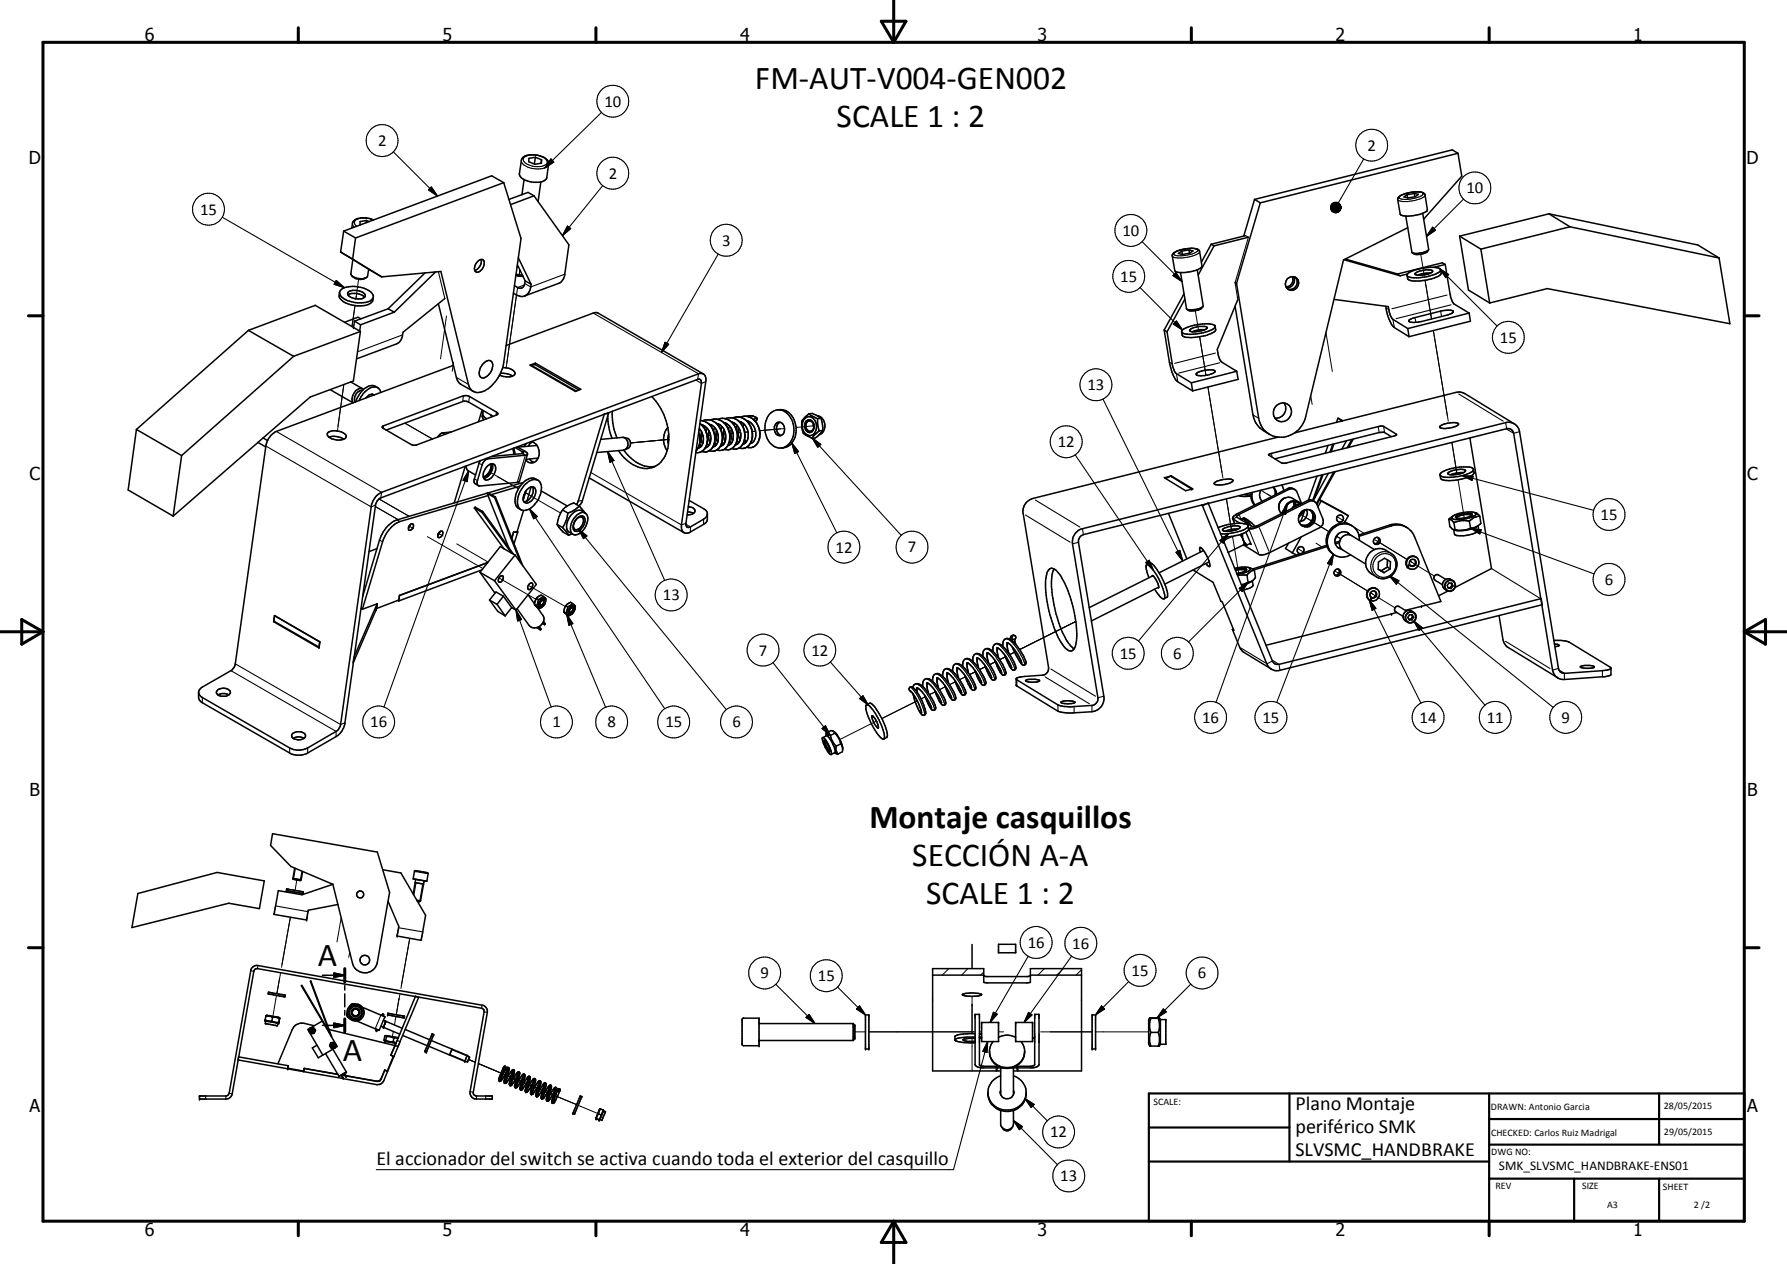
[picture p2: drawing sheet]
<svg xmlns="http://www.w3.org/2000/svg" width="420mm" height="297mm" viewBox="0 0 420 297" stroke-linecap="round" stroke-linejoin="round" font-family="sans-serif">
<defs><g id="words">
<g font-size="7.9">
<text x="177.5" y="20.9">FM-AUT-V004-GEN002</text>
<text x="196.7" y="29.9">SCALE 1 : 2</text>
<text x="204.4" y="194.6">Montaje casquillos</text>
<text x="214.5" y="203.6">SECCIÓN A-A</text>
<text x="217.8" y="212.6">SCALE 1 : 2</text>
<text x="74.7" y="226.9">A</text>
<text x="80.6" y="249.4">A</text>
</g>
<g font-size="4.7">
<text x="304.6" y="260.8">Plano Montaje</text>
<text x="304.6" y="266.2">periférico SMK</text>
<text x="88.5" y="273.7">El accionador del switch se activa cuando toda el exterior del casquillo</text>
<text x="304.6" y="271.6">SLVSMC_HANDBRAKE</text>
</g>
<g font-size="4.2">
<text x="34" y="9.6">6</text>
<text x="104" y="9.6">5</text>
<text x="174" y="9.6">4</text>
<text x="244" y="9.6">3</text>
<text x="314" y="9.6">2</text>
<text x="384" y="9.6">1</text>
<text x="6.8" y="38.7">D</text>
<text x="410.6" y="38.7">D</text>
<text x="7" y="112.9">C</text>
<text x="410.8" y="112.9">C</text>
<text x="7" y="187.1">B</text>
<text x="410.8" y="187.1">B</text>
<text x="7" y="261.4">A</text>
<text x="410.8" y="261.4">A</text>
<text x="34" y="290.4">6</text>
<text x="104" y="290.4">5</text>
<text x="174" y="290.4">4</text>
<text x="244" y="290.4">3</text>
<text x="314" y="290.4">2</text>
<text x="384" y="290.4">1</text>
</g>
<g font-size="3.9">
<text x="142.1" y="25.1">10</text>
<text x="88.9" y="34.3">2</text>
<text x="321.5" y="35.4">2</text>
<text x="143.1" y="42">2</text>
<text x="344.8" y="45.4">10</text>
<text x="47.1" y="50.5">15</text>
<text x="169.8" y="57.7">3</text>
<text x="263.9" y="55.5">10</text>
<text x="263.4" y="66.2">15</text>
<text x="352.7" y="80.6">15</text>
<text x="255.7" y="91.7">13</text>
<text x="248.7" y="105.1">12</text>
<text x="376.3" y="122.2">15</text>
<text x="196.5" y="129.9">12</text>
<text x="213.4" y="129.8">7</text>
<text x="377.3" y="137.5">6</text>
<text x="155.8" y="141.1">13</text>
<text x="178.4" y="154.1">7</text>
<text x="190.8" y="154.1">12</text>
<text x="263.3" y="154.8">15</text>
<text x="275.8" y="154.8">6</text>
<text x="87.1" y="170.9">16</text>
<text x="129.9" y="170.9">1</text>
<text x="142.9" y="170.9">8</text>
<text x="156.5" y="170.9">15</text>
<text x="172.2" y="170.9">6</text>
<text x="282.6" y="169.8">16</text>
<text x="296.8" y="169.8">15</text>
<text x="333.8" y="169.8">14</text>
<text x="349.6" y="169.8">11</text>
<text x="367.1" y="169.8">9</text>
<text x="241.6" y="222.8">16</text>
<text x="252.1" y="222.9">16</text>
<text x="178.8" y="229.9">9</text>
<text x="192.3" y="230.5">15</text>
<text x="266.1" y="229.3">15</text>
<text x="281.6" y="229.9">6</text>
<text x="246.9" y="267.3">12</text>
<text x="249.3" y="277.6">13</text>
</g>
<text font-size="3.1" x="352.4" y="275">SMK_SLVSMC_HANDBRAKE-ENS01</text>
<g font-size="2.4">
<text x="271.2" y="259.7">SCALE:</text>
<text x="350.6" y="260.9">DRAWN: Antonio Garcia</text>
<text x="391.2" y="260.6">28/05/2015</text>
<text x="350.6" y="266.9">CHECKED: Carlos Ruiz Madrigal</text>
<text x="391.2" y="266.7">29/05/2015</text>
<text x="350.6" y="271.4">DWG NO:</text>
<text x="351.6" y="279.3">REV</text>
<text x="372" y="279.4">SIZE</text>
<text x="391" y="279.6">SHEET</text>
<text x="377.9" y="283.8">A3</text>
<text x="398.3" y="283.8">2 /2</text>
</g>
</g></defs>
<g fill="none" stroke="#000" stroke-width=".24">
<path d="M334 59.7l.8 4.9v-.2M83.5 71.8l-.7 5M84.3 65.6l-.6 4.6 .1-.6M105 74.3l-1.4 10M121.4 69.3l-2.4 17.2M122.2 63.4l-.2 1.5zM281 73l.8 4.9v-.2M282.1 79.1l1.4 9.1zM311.8 78.2l1.5 9.1M335.1 65.9l1.5 9-.2-.9M95.2 99.4l6.5 3.8M106.6 85.1l-.3 2.1"/>
<path d="M284 90.9l3.5 21.4M308.2 93l.3 2M340.3 97.7l-3.3-20.1 3.5 21.4M79.4 100.2l1.4-9.9-1.5 11.1M88.3 119l5.2 3.1M89.1 117.3l7.1 4M115.3 111l6.6 3.9-5-2.9M124.2 116.2l-.8-.5 8.4 4.9M157.3 103.3l-9.1 .8M165.3 102.5l-.8 .1M167.1 102.3l-.8 .1M168.8 102.2h-.7"/>
<path d="M170.6 102l-.8 .1M172.4 101.9h-.8M174.1 101.6l-.8 .1M175.9 101.5l-.8 .1M176.9 101.4l.7-.1zM184.5 100.7l-5.9 .5 4.9-.4M191.2 100.1l-4.1 .4M296.5 115.2l2.4 1.5-.9-.6M301 117.9v.1M342.5 111.3l-1.1-7.3 1.2 7.5M342.8 112.8l1.5 9M96.2 123.6l1.1 .6"/>
<path d="M100.5 126.1l13 7.5M103.1 125.3l1.1 .6M107.4 127.8l7.4 4.3M117.3 135.8l8.7 5M124.2 137.5l8.7 5M289.5 124.6l-1.1-7.3 1.2 7.5M289.8 126l1.4 8.7M305.1 128.9l1.6 .9M305.6 120.8l6.9 4.1-5.1-3.1M309.4 127.6l1.4 .9M313.8 134.2l7.7 4.7M314.2 126l1 .6"/>
<path d="M314.4 121.5l3.1 1.8M314.5 134.6l7.1 4.3M318.1 123.7l2.6 1.6M322.2 139.3l5.8 3.5M322.2 139.3l.6 .4M323.1 126.7l7.7 4.7-7-4.3M332.1 132.2l-.6-.3 5.8 3.5M227.1 159l-1.5 .7M229.4 157.8l-1.4 .7M231.8 156.6l-1.5 .8M234.1 155.4l-1.4 .8M236.5 154.3l-1.5 .7"/>
<path d="M238.8 153.1l-1.4 .7M252.9 146l-13.2 6.7M206.1 169.5l-8.6 4.3M213.3 165.9l2.4-1.2-8.4 4.2M217.6 163.7l-1 .6M220 162.6l-1.5 .6M222.3 161.3l-1.4 .8M224.7 160.2l-1.4 .7M69.3 209.6l-.1 .4M69.8 206.8l-.4 2.5M80.2 215.7l-1 5.7M65 233.9l-.8 4.9"/>
<path d="M65.9 228.8l-.8 4.7 .6-3.6M66.3 226.7l2-11.1-2.1 11.7M82.2 223.8l-.2 1.2M93.1 238.9l-.4 2M94 233.7l-.8 4.8 .6-3.8v.2M94.3 231.6l2-11.1-2 11.8M223.1 227.6l-1.5 1.6M227.6 227.6l-1.5 1.6M228.5 221.9v5.7M228.5 234.1v8.8M231.3 228.4l-.8 .8M245.6 227.6l-1.6 1.6"/>
<path d="M250 227.6l-1.5 1.6M254.3 227.9l-1.3 1.3M92.5 242.4l-.3 1.2M110.1 249l1.6 .6M112.5 249.9l5.3 2.3M118.3 252.4l.6 .2M119.3 252.8l.8 .4M120.6 253.4l.8 .3M121.8 253.9l.8 .3M123.1 254.4l.8 .3M124.4 254.9l.7 .3M125.5 255.4l.9 .4"/>
<path d="M126.8 255.9l.8 .4M128 256.5l.9 .3M129.3 257l.8 .3M130.5 257.5l5.1 2.1zM135.9 259.8l4.6 1.9M201 242.5h2.5M204.3 242.5h25M228.5 244v7.7M230.3 242.5h.5M234.8 242.5h1.2M244.7 242.5h12.1M257.6 242.5h12.5"/>
</g>
<g fill="none" stroke="#000" stroke-width=".35">
<path d="M122.8 37.1l1-.6a5.7 5.7 0 0 1 4.1 .5 1.64 1.64 0 0 1 1.1 1.6l-.4 3.1a1.95 1.95 0 0 1-2 1.1 5.4 5.4 0 0 1-4.3-1.3l-.2-.7 .5-3.1zM125.9 37l-1.5 .2-.1 .8 1.5 .6 1.5-.2v-.9M125.9 37l1.4 .5M125.9 37l-.3 1.5M127.3 37.5l-.1 .9M342.8 36l.9 5.4-9 10.1M342.8 36l-1.4-.8-46.4 11.7M342.8 36l-46.5 11.7M80.1 59.2l9.6 5.9M80.1 59.2l2.8 1.7M80.8 54.3l2.8 1.6M80.8 54.3l-.7 4.9"/>
<path d="M83.6 55.9l-.7 5M86.1 51.8l-1.4 .3v.8M86.1 51.8l.7 .3M86.1 51.8v.5M87.8 51.7a4.5 4.5 0 0 0-4.7 .3l-.2 .4-.2 1.2M118.4 42.9l4.1 13.1-4.1 29.2a8.8 8.8 0 0 1-5.2 6.9 2.29 2.29 0 0 1-3.1-1.8l-6.4-26.5-14 1.3M118.4 42.9l-2.8-1.6-34.8 13M118.4 42.9l-34.8 13M123.2 42.2l-.5 3.6M125.5 46l8.3 11.5-1 6.9a2.71 2.71 0 0 1-1.5 2.2l-8 3M125.5 46l-1.3-.8-4.5 1.7M125.5 46l-5.5 2.1"/>
<path d="M127.2 42.8l-.7 4.6M275.8 59.6a7.2 7.2 0 0 1 5.9-1l.4 .5 .5 3.4a3.2 3.2 0 0 1-2.4 1.3 8 8 0 0 1-3.7 .1l-.3-.3-.6-3.4zM277.9 59l.1 .8M279.6 58.7l-1.7 .3M279.6 58.7l.9 .3-.8 .5-1.7 .3-.9-.2 .8-.6M279.6 58.7l.1 .8M284.8 57.4l-2.3 4.2M284.8 57.4l.6 .4M285.4 57.8l-3.7 6.8M292.9 55.4l-8.1 2M293.5 55.8l-8.1 2M295 46.9l-2.6 8.6"/>
<path d="M295 46.9l1.3 .8M296.3 47.7l-5.6 18.9M328.7 46.5a6.9 6.9 0 0 1 6-1.1l.4 .3 .5 3.8a8.1 8.1 0 0 1-6.2 1l-.2-.2-.6-3.4zM330.8 45.8l.2 .7M331 53.5l-15.1 7.6-8.9 36.8a5.8 5.8 0 0 1-4.1 4.6 5.8 5.8 0 0 1-5.9-1.7l-.6-.9-.5-1.6-5.2-31.7M332.5 45.5l1 .2-.7 .5-1.8 .3-.9-.2 .7-.5M332.5 45.5l-1.7 .3M332.5 45.5l.1 .7M334.5 50.1l1.4 8.5a2.82 2.82 0 0 1-2.2 .9l-1 .1-.7-.3-1.5-8.5M335.9 58.8a3.1 3.1 0 0 1-3.8 .6M343.2 55.5l5 3M343.2 55.5l2.1 12.7 5 3"/>
<path d="M348.2 58.5l2.1 12.7M364.2 50.2l35 7.4 5 3M364.2 50.2l4.9 3.1M364.2 50.2l-21 5.3M369.1 53.3l35.1 7.3M369.1 53.3l-20.9 5.2M58.4 77.6l15.7-5.8 10.6 6.1M58.4 77.6l-26.3 23.3M58.4 77.6l10.6 6.1M79.8 68.7a1.91 1.91 0 0 0 1.4 2.5 6.4 6.4 0 0 0 6.1-.1l.3-.4 .2-.9M80 68.2a5.6 5.6 0 0 1 5.7-.4 2.58 2.58 0 0 1 2.1 1.9 2.12 2.12 0 0 1-2.3 1.4 6.5 6.5 0 0 1-5.5-1.7l-.2-.7zM81.8 69.3l.7-.3h1.2a2.65 2.65 0 0 1 2 .8"/>
<path d="M81.9 68.7a3.5 3.5 0 0 1 3.5 0l.5 .8a1.5 1.5 0 0 1-1.9 .7 2.1 2.1 0 0 1-2.3-1.2zM82.7 64.8a2.82 2.82 0 0 0 3.4 .5M82.9 60.9l6.8 4.2M83 61l-.5 3.3a1.66 1.66 0 0 0 1.9 1.1 2.15 2.15 0 0 0 2-.4l.3-1.7M83.1 76.9v.1M83.3 75.5l1.5 .8M83.3 75.5l-.2 1.5M84.7 77.9l-1.6 11.6-10.2 3.8-32.2 28M84.7 77.9l-15.7 5.8M84.8 76.3l-.2 1.5M84.9 74.9l-.8-.4-3.1 1.2M91.3 72.6l1.4 .8"/>
<path d="M91.3 72.6l-8 2.9M92.7 73.4l-7.9 2.9M99.9 64.1l-8.6 8.5M102.4 63.9l-9.7 9.5M103.1 71.4l4.5 18 .6 .8 3.1 1.7M104.6 70.1l-9.8 8a2.8 2.8 0 0 1-1.6 2.7l-9.3 3.5M112.4 61.3a.82 .82 0 0 1 1.2-.3 .82 .82 0 0 1 .2 1.2 2.08 2.08 0 0 1-1.8 1.8 1.39 1.39 0 0 1 0-2.2zM113.1 61a2.26 2.26 0 0 1-1.5 2.5M121.3 64.8l1.7 .1M121.4 64.5l1.5 .3M121.6 62.8h.3M121.7 62.2l1.8 3.8"/>
<path d="M121.9 60.6l3 6.2M123.5 66l-.2 .6a1.06 1.06 0 0 1-.5 1 1.06 1.06 0 0 1-1.1 0l-.7-.5M123.5 66l1.4 .8M124.9 66.8a2.5 2.5 0 0 1-2.4 2.9l-1.1-.4-.7-.4M273.7 77.6l1.3 8 .9 2.6 .5 1 .5 .5 3.5 2.2M273.7 77.6l.7 .4M274.4 78l1.3 7.9 .4 1.2 .4 .6 3.6 2.3M278.4 69.1l-4.7 8.5M278.6 70.3l-4.2 7.7M279.7 77.6a4.5 4.5 0 0 1 3.8-.8l.3 .2a1.82 1.82 0 0 1-1.8 .9l-1.6 .1-.5-.1zM281.5 63.4l1.4 8.5a1.97 1.97 0 0 1-1.6 .8 3.1 3.1 0 0 1-2.3-.1l-1.4-8.5M282.9 72.1a3.2 3.2 0 0 1-3.9 .6"/>
<path d="M283.3 77.5h-1.5l-1.5 .5M285.7 76.6v.3a6.9 6.9 0 0 1-4.7 1.6 4.4 4.4 0 0 1-3.1-.3l-.1-.2M285.7 76.6a4.2 4.2 0 0 0-3.4-.4h-.5a6 6 0 0 0-4 1.7v.1M285.7 76.7l.1 .7a1.81 1.81 0 0 1-1.5 1.2 12.7 12.7 0 0 1-4.9 .7l-1.3-.3-.3-1M290.4 66.4l.3 .2M290.4 72l4.2 25.5a6.2 6.2 0 0 0 3.8 4.5M291 70.4l-4.8 11.7a5 5 0 0 0 1.1 3l3.5 2.1M302.7 65.5a1.56 1.56 0 0 1 2.4 .1 1.56 1.56 0 0 1-.6 2.3 1.53 1.53 0 0 1-2-.3 1.53 1.53 0 0 1 .2-2.1zM303.9 65a1.77 1.77 0 0 1-1.5 2.4M304.1 65a1.7 1.7 0 0 1-1.6 2.6M304.5 65.1a1.68 1.68 0 0 1 .3 2.1 1.68 1.68 0 0 1-2 .7M313.6 70.4l12.8 1.7a5.4 5.4 0 0 0 1.1 3l3.5 2.1"/>
<path d="M316 61l13.2 3.8M316.3 60.9l12.3 3.5M325.8 72a8.7 8.7 0 0 0 2 5l3.5 2.1M328.6 64.4l.6 .4M330.9 64.4l-1.7 .4M330.9 64.4l-.1 .3M331 77.2l.3 1.9M331.3 75.2l1.4-.6 7.4-1.7a1.68 1.68 0 0 1 1.6 .2v.2l-.2 .2-.9 .5-7.1 1.7a3.6 3.6 0 0 1-2.3-.2zM332.7 64.3l1.1-.6a5.5 5.5 0 0 1 2.9-.2l.1 .1a1.79 1.79 0 0 1-1.6 1h-.4a2.14 2.14 0 0 1-2.1-.2zM336.3 64.2l-1.8 .1-1.2 .4M337.1 62.8l1.4 .3 .2 .4a3.7 3.7 0 0 1-2.8 1.4 8.8 8.8 0 0 1-4.9 0l-.2-.2M337.1 62.8a9.8 9.8 0 0 0-6.2 1.6"/>
<path d="M338.7 63.4l.2 .8a3.7 3.7 0 0 1-2.9 1.5 10.8 10.8 0 0 1-4.2 .3l-.8-.4-.2-.9M339.8 62.1l1.2 7.4a3.4 3.4 0 0 0 .9 2l3.5 2.1M339.8 62.1l-.7-.3-10.5 2.6M339.8 62.1l-2.7 .7M345.4 73.6l.3 1.9-14.4 3.6M345.4 73.6l-14.4 3.6M404.2 60.6l2.5 15.5-42.9-8.3-13.5 3.4M69 83.7l-26.3 23.4M77.6 91.6l5.4 3.1a2.56 2.56 0 0 1 2-3.5l.4 .4M82.5 89.7l2.7 1.6M85.2 91.8a2.01 2.01 0 0 0-1.7 2.7M87.5 92.6l.2 .3"/>
<path d="M88 92.8a1.48 1.48 0 0 0-2 .7M88.8 91.1a2.4 2.4 0 0 0-3.1 .2l-1.2 1.4-.9 1.7M89.6 92.2a1.68 1.68 0 0 0-2.8-.9l-1.4 1.2-1 1.6M106.6 85.9l-41.6 15.5a4.4 4.4 0 0 0-2.5 3.4l-7.2 51.5-.8 1.2-6.9 4-.8 .7-.1 .5M113.4 96.3l-.9 2.8M113.5 97l-.1 .9 .3 .7M113.6 85.5a1.28 1.28 0 0 1 2-.5 2.87 2.87 0 0 1-2.2 3.8l-.3-.1a2.33 2.33 0 0 1 .5-3.2zM113.7 96.5l-.2 .4 .1 .7 .8 .8M115.4 97.5l.3 .4M115.5 97.6h.1M115.9 97.8l-5.7-3.3-1.2-.2-18.2 6.8M117.7 87.8h1.3l1.5 .6"/>
<path d="M118.2 86.4a2.68 2.68 0 0 1 2.9 1.4 1.88 1.88 0 0 1-2.3 .7l-1.4-.4M119 81.2l20.5-7.6 .7-.2 25.2 14.5M124.6 85.8l1.3-.5 10.7 6.2-1.3 .5zM124.8 85.8l10.6 6.1M124.8 85.8v.1M125.8 85.7l10.3 6M125.8 85.7l-1 .1M125.9 85.3l-.1 .4M135.4 91.9h.1M142.9 97.8a14.5 14.5 0 0 0 1 5.2M142.9 97.1l.2 .1M143.1 97.2l-6.2 20.8-.8 .9"/>
<path d="M143.1 97.2h-1l-6.1 20.5-.5 .9M144 96.6a14.1 14.1 0 0 0 1.1 6.3M153.2 93.2a13.9 13.9 0 0 1 3.8 7.3M164.5 99.5a4.3 4.3 0 0 1 .8 6.4l-.7 .4h-1M164.7 98.8a4.2 4.2 0 0 1 3.4 5.2M165 99.8l.3 .1M165.3 98.9a3.5 3.5 0 0 1 4.5 3.2l.1 .4a3.8 3.8 0 0 1-.5 2.3M165.3 99.9a3.2 3.2 0 0 1 .9 5.2l-.3 .1M165.3 99.9l-.1 .2M166.7 99.7l.4 .1M167 98.7a2.98 2.98 0 0 1 3.3 .7M167.1 99.8l.2 .1"/>
<path d="M167.1 99.8l-.1 .1M167.3 99.9a3.5 3.5 0 0 1 1.6 3.6l-.6 1.1-.7 .4M167.3 99.9l-.2 .2M168.5 99.5l.4 .1M168.7 98.6a3.4 3.4 0 0 1 4.6 2.7 3.1 3.1 0 0 1-2.3 4.4l-.7-.1M168.9 99.6a3.4 3.4 0 0 1 1.3 4.7M168.9 99.6l-.2 .1M169 99.7l-.1 .2M170.3 99.4h.3M170.3 99.4a4.2 4.2 0 0 1-.1 6.3l-1 .2-.6-.2M170.5 98.4a3.5 3.5 0 0 1 4.6 3.2 3.2 3.2 0 0 1-2.1 3.9l-.9-.1M170.6 99.4l-.1 .2"/>
<path d="M170.6 99.4l1.1 .9a3.3 3.3 0 0 1 .2 4l-.8 .4M170.8 99.5l-.2 .3M172 99.2l.4 .1M172.3 98.2a2.98 2.98 0 0 1 3.2 .6M172.4 99.3a3.3 3.3 0 0 1 1 5l-.5 .2M172.4 99.3l-.2 .1M172.5 99.4l-.1 .2M173.3 100l-.3 .7M173.8 99l.3 .1M174 98a2.98 2.98 0 0 1 3.3 .7M174.1 99.1l-.1 .2M174.1 99.1a3.3 3.3 0 0 1 .9 5.2l-.3 .1"/>
<path d="M174.1 99.1l-.1 .1M175 99.7l-.3 .6M175.5 98.8l.2 .1M175.5 98.8a4.5 4.5 0 0 1 1 5.3M175.6 97.8l.3-.1a2.38 2.38 0 0 1 2.1 .5M175.7 98.9h-.1M175.7 98.9a3.2 3.2 0 0 1 1.1 5.2l-.4 .1M177.3 98.7a4.1 4.1 0 0 1-.1 6.3 1.92 1.92 0 0 1-1.6 .1M178 98.2l-.4 .1-.3 .4M178 98.2v.5l-.4 .3M180.9 97.3a2.91 2.91 0 0 1 4.7 .4 4.9 4.9 0 0 1-1 7.3 3.5 3.5 0 0 1-4.6-2.9 5.5 5.5 0 0 1 .9-4.8zM182.4 99.6a1.25 1.25 0 0 1 1.6-.2 1.25 1.25 0 0 1 .5 1.5 1.2 1.2 0 0 1-1 1.5 1.2 1.2 0 0 1-1.4-1.2 1.61 1.61 0 0 1 .3-1.6z"/>
<path d="M182.8 96.3a3.9 3.9 0 0 1 4.3 3.9 4.2 4.2 0 0 1-2.9 5l-.5 .1M183.4 99.2a1.76 1.76 0 0 0 .3 3.1M189 98.6a1.55 1.55 0 0 1 1.7-.6 1.55 1.55 0 0 1 1.1 1.4 2.12 2.12 0 0 1-1.5 3 2.47 2.47 0 0 1-1.3-3.8zM189.5 99a1.22 1.22 0 0 1 1.5-.1 1.22 1.22 0 0 1 .5 1.3 1.16 1.16 0 0 1-1.1 1.4 1.16 1.16 0 0 1-1.2-1.3v-.6zM190.2 97.2a2.99 2.99 0 0 1 2 .5M190.2 97.2l-.3 .3a2.69 2.69 0 0 0-1.2 3.6 2.26 2.26 0 0 0 1.9 1.7l.3 .2M190.2 97.2l2 1.2M191.3 99.7v.8M191.3 99.7a.93 .93 0 0 0-1.2-.7 .93 .93 0 0 0-.6 1.2 .94 .94 0 0 0 .8 1.1 .94 .94 0 0 0 1-.8M192.2 97.7a2.38 2.38 0 0 1 1.7 2.1 2.38 2.38 0 0 1-1.3 2.4M192.2 97.7l.9 .6M192.2 98.4l.1 1.8 .3 1.1"/>
<path d="M193.1 98.3l.4 2.1-.1 .8M193.1 98.3l-.9 .1M280.1 90l.3 1.9M281.3 87.8a5.4 5.4 0 0 1 4-.8l.4 .3a5.1 5.1 0 0 1-4.4 .8zM290.8 87.2l.3 2-10.7 2.7M290.8 87.2l-10.7 2.8M300 95.4a2.09 2.09 0 0 1 3.2 0 2.09 2.09 0 0 1-.3 3.1 2.08 2.08 0 0 1-3-.1 2.08 2.08 0 0 1 .1-3zM302 94.7a2.32 2.32 0 0 1 0 2.5 2.32 2.32 0 0 1-2.2 1.1M314.6 98.3l1 .5M314.6 98.3l-.4 1M314.6 98.3l.8 .5M315.4 98.8h.2"/>
<path d="M315.4 98.8l-.1 .2M315.6 98.8v.1M356.1 99.6l-11.7-7.1-1.3-.4-38.7 9.6M32.1 100.9l-2 14.2 10.6 6.2M32.1 100.9l10.6 6.2M42.7 107.1l-2 14.2M60.7 104l1.8 1M61.9 102.9l1 .6M77.1 101.6a3.7 3.7 0 0 1 4.2 .6l.1 .5a3.1 3.1 0 0 1-3.6 .3l-.8-.7zM77.3 102.7a4.2 4.2 0 0 1 3.5 .5M89.9 100.2l19.1-7.2h.8l.6 .2 6.6 4-.3 .3-19.1 7.1-1-.2-6.6-3.8-.1-.2zM106.1 101.5l-2.1 .2-1.1 1"/>
<path d="M109.4 109.6l-2.6 8.6M109.6 109.5l.3 1 1.9 1.1M111.5 119.4l.2-.2 1.8 1M111.5 119.4l1.8 1M111.5 119.4l7 9.5M112.9 108.2l-1.4 4.3a.89 .89 0 0 0 .2 1.1l.8 .5M114.5 109.6l.7-.5a.87 .87 0 0 1 1.3 .8 2.64 2.64 0 0 1-2.4 2.9 2.15 2.15 0 0 1 .4-3.2zM114.5 116l5.1 12.7M114.5 116l.2-.2 1.8 1M114.5 116l1.8 1M114.6 115.9l-21.2 6.3a7.2 7.2 0 0 0-4.2 4.7l-3.9 13.2M114.8 116.5l-20.7 6.1a7.5 7.5 0 0 0-4.2 4.7l-4.7 15.9"/>
<path d="M114.8 111.4l.3 .1M115.4 109a2.84 2.84 0 0 1-1.8 3.1M115.6 109.9a3.4 3.4 0 0 1-1.9 2.4M115.6 109.9l.2 .2M115.6 109v.9M115.7 109a2.85 2.85 0 0 1-2 3.4M115.7 110.4h-.3h.3M116.3 117l6.1 15.2M116.5 116.8l6.4 16.2M116.5 116.8l-.2 .2M120.6 105.4l.2 1.4M120.8 105.3l.3 1.5"/>
<path d="M121.2 105.2l1.9 1.3-7.5 .8M121.6 105l2.3 1.3 .1 .4M122.3 114.2l-6.8 2M123 117.5a2.78 2.78 0 0 1 2.4-3.1 1.55 1.55 0 0 1 .3 2.2 1.87 1.87 0 0 1-2.4 1.5l-.1-.2M123 117.5l.2 .4M123.1 113.4l-8.3 2.4M123.1 120l-1.5 5-.8 .1-.5 1.3 .4-1.3 1-.1M123.3 114a2.98 2.98 0 0 1 3.2-1.1 3.1 3.1 0 0 1 .3 3.9 4.8 4.8 0 0 1-3.7 3.2 1.7 1.7 0 0 1-1.4-2.1 6.3 6.3 0 0 1 1.6-3.9zM123.6 115.4l-.6 2.1M123.8 104.2l-.6 .7M123.9 117.7l-.7 .2M124 106.7l-.3 .3-9.4 .9-.6 .6-.3 .8-1.2 3.9v.5l.3 .4"/>
<path d="M124 106.8l-1.9 6.4-.1 .1-9.5 .8M124.5 107.9l1.1 .8M124.8 103.8h.3M124.9 114.4l-1 3.3M125.1 103.9l-.4 .2-.5 .8M125.1 103.8a2.71 2.71 0 0 1 1.7 2.4 2.71 2.71 0 0 1-1.5 2.6 1.54 1.54 0 0 1-1.7-.7M125.2 114.4a2.79 2.79 0 0 1-1.3 3.3M126.3 104.7l-4.6 .4M126.5 112.9a2.55 2.55 0 0 0-3.7 .8 5 5 0 0 0-1.3 5.4l1 .7M126.5 107.7l-2.8 .2M127.2 115.4l6.2 3.5M132.3 119.8l-.9 1.6-.4 1.8"/>
<path d="M132.3 119.8l1.2 .8M133.4 118.9l1.5-.7 1.3 .7M133.4 118.9l-1.1 .9M136.2 118.9a5.7 5.7 0 0 1-2.7 1.7M136.2 118.9l1.2 1.5M138.5 112.3l22.3 12.9M141.3 103.3l5-.5a1.57 1.57 0 0 1 1.3 1.1 1.57 1.57 0 0 1-.5 1.7l-.5 .2M146.6 105.8a7.9 7.9 0 0 0 7.5 3.8M146.6 102.8l.8 .2a1.35 1.35 0 0 1 .2 2.4l-.7 .3M146.6 105.8l-6.3 .5M157 100.5a8.9 8.9 0 0 1-2 8.5 5.4 5.4 0 0 1-7.2-.5l-1-.9-1.4-1.7M157 100.5a4.5 4.5 0 0 0-.1 5.4"/>
<path d="M157.2 102.1a3.3 3.3 0 0 0 0 2.2M161.8 119.1l.6 .1a.82 .82 0 0 1 1 .5 .82 .82 0 0 1-.4 1M162 117.6l3.9 2.3 .4 .6v1.7l-.2 .5-3.8 2.3a1.38 1.38 0 0 1-1.7 0 1.38 1.38 0 0 1-.4-1.6l4.7-33.3-.1-.7-.4-.3-75.1 28-.6 .5-.4 1.1-7.2 51.2a4.4 4.4 0 0 1-2.1 3.2l-6.7 3.9a4.5 4.5 0 0 1-4.2 0l-20.5-11.9-.8-.7-.1-1.7M164.3 101.6a3.9 3.9 0 0 1-.7 4.3M164.4 100.7l.6 .8M164.5 104.4l.4 .5M164.5 100.8l-.2 .5M164.9 101.4l-.1 1.5 .4 1.4M165 101.5l.4 1.4-.2 1.5M165.2 104.4l-.5 .7-.6 .3M165.5 100l-.1 .2M166.3 104.2l.4 .5"/>
<path d="M166.3 100.7l-.3 .6M166.7 101.3l-.1 1.1 .4 1.7M166.8 105.9l-.9 .3-.9-.1M168.1 104l.3 .5M168.1 100.5l-.3 .7M168.1 104l-.4 1-.9 .9M168.5 101.1l-.2 1.5 .4 1.4M169.4 104.8a2.27 2.27 0 0 1-2.6 1.1M169.5 104.8l-.1 .1M169.8 103.9l.4 .5M169.8 100.3l-.3 .7M170.2 104.3l-.7 .5"/>
<path d="M170.2 100.9l-.1 1.5 .4 1.4M171.6 103.7l.3 .5M171.6 100.2l-.3 .6M172 100.8l-.1 1.1 .3 1.7M173.3 103.5l.4 .5M173.6 100.4v2l.4 1.1M175.1 103.4l.4 .4M176.5 104.1l-.4 .6-.6 .5a1.92 1.92 0 0 1-1.7 0M192.6 101.3l-1.7 1.7M193.4 101.2l-.5 .7a2.52 2.52 0 0 1-2 1.1M193.4 101.2l-.8 .1M273.8 112.3l1.6-.5 5 3.1-1.6 .4z"/>
<path d="M274.1 112.4l1.1-.5 5 3.1M275.4 111.8l.1 .3M282.5 118.7l.2 .2M282.7 118.9l1.3-.7 15.2 37.1a1.31 1.31 0 0 0 1.5 .8l61.7-15.4 .2 1.4-61.7 15.4a2.64 2.64 0 0 1-3.1-1.5zM285.6 113.4a6.3 6.3 0 0 1 3.7-.8l.5 .2 .1 .2a3.6 3.6 0 0 1-2.8 1l-1.4-.1-.3-.3zM291.4 116.5l.3 .1M291.5 116.5l.2 .1M291.7 116.6h2.4M292.6 116.2l1.5 .1M294.1 116.2l.2 1.4 .6 1.1M294.1 115.8v.4M294.4 115.7l-.1 .9a3.3 3.3 0 0 0 .8 2.1"/>
<path d="M296.5 115.2a2.06 2.06 0 0 0 .2 2.6M298.3 106.8l.4-.2 26-6.5 .6 .1 3.1 2-.7 .3-25.3 6.3h-1.1zM299.3 114.5a1.79 1.79 0 0 1 .5 1.8M299.4 114.5l.5 .7 .2 .9M300.4 102.7l-57.5 14.4a3.2 3.2 0 0 0-2.3 3.6l5.9 36.1a1.57 1.57 0 0 1-1.4 1.9l-4.9 .3-1 .3-.3 .2M300.6 119.3l.1 .2M301.4 114l.4 1.3M301.7 117.2v.1M302.3 117a2.29 2.29 0 0 0-1 3.7M304.1 117.9l.1 1.1M304.1 117.9a2.19 2.19 0 0 0-1.9 2.4M304.1 117.9h.3"/>
<path d="M304.4 117.9l.2 .5M304.4 115.1l-.5-.4h-.8l-12.4 6.1-.7 .5-.2 .5 1.8 1.2M304.4 115.1l-.5-.2-.8 .1-12.1 6.1-.3 .3M304.4 115.1l.6 .6 1 2.6M304.4 117.9l.7 .2 .5 .4M304.6 118.4v.3M304.6 118.4l.1 .3M305.3 117.9a3.8 3.8 0 0 0-2.3-1.1 2.24 2.24 0 0 0-2.4 2.1h.1M305.8 118.5l-1 .1-1.1 .9M305.8 118.4a2.2 2.2 0 0 0-2.6-.5 2.2 2.2 0 0 0-1.2 2.5M306.5 120l-.7 1M306.8 119.8l-1 2.8"/>
<path d="M307.2 119.8a2.1 2.1 0 0 1-1.8 2.8M307.9 119.8a2.03 2.03 0 0 1 .4 2.7 2.03 2.03 0 0 1-2.5 .7M308.2 119.9a1.79 1.79 0 0 1 .7 2.1M309.1 117.9a1.46 1.46 0 0 0-1.4-.4l-12.6 6.2M309.1 116.8h.1M309.7 111.9l-2.1 5.7M310.2 117.5l-.5 1.1M310.2 117.5l.4 .2M310.3 117.4l6.7 3.8M310.6 117.7l6.4 3.5M310.6 117.7l-.7 1.4M310.8 111.6l-2.2 6"/>
<path d="M311.1 111.5l-2.3 6.2M312.2 104.7l-.6 1.8M312.3 111.3l-3.3 5.9M313.4 104.4l-.7 1.8M313.6 110.9l-4.1 7.4M313.6 104.3l-.6 1.9M313.9 110.9l-3.7 6.6M316.6 103.6l-1.1 1.9M317.8 103.3l-1 1.9M318.2 103.2l-1.1 2M327.1 102.6l-1.7-1h-1.1l-24.5 6.2M338.5 100.2a5 5 0 0 1 4.4-.6 1.79 1.79 0 0 1-1.7 .9l-1.7 .2-.8-.1z"/>
<path d="M338.7 111.3a9 9 0 0 1 4.9-1.6h1.3a1.2 1.2 0 0 1 1.5 .7 4.6 4.6 0 0 1-3.3 1.5l-1 .2a4.9 4.9 0 0 1-3.5-.4zM340.6 111l1.4-.5a2.56 2.56 0 0 1 2.6 .2 4.6 4.6 0 0 1-4.1 .7l-.1-.2zM344.1 111.1l-1.9 .1-1.1 .3M345.6 102.9l5.1 30.7-8.6 4.4M346.4 110.3l.2 .9a3.3 3.3 0 0 1-2.4 1.2l-2.8 .5a2.99 2.99 0 0 1-2.7-.5l-.1-.8M88.7 128.9l-1.9 .7M96.4 123.4l.2-.2a.47 .47 0 0 1 .6 .1 .47 .47 0 0 1-.1 .7 .66 .66 0 0 1-1.1 .5v-.6zM96.5 123.2l-.5 .9M103.3 125.1a.47 .47 0 0 1 .7-.3 .47 .47 0 0 1 .1 .7l-.5 .7-.6 .1a1 1 0 0 1 .3-1.2zM103.4 125l-.5 .8M112.8 134.5l3.5 2M112.8 134.5l3.6 4.9"/>
<path d="M113.2 133.9l-19.4 7.3M113.3 120.4l7 9.6M113.5 120.2l7.2 10M113.5 120.2l-.2 .2M116.3 136.5l5 6.9M117.4 135.6l.4-.2a.44 .44 0 0 1 .5 .1 .44 .44 0 0 1 0 .6l-.1 .2a.74 .74 0 0 1-.9 .5 .94 .94 0 0 1 .1-1.2zM118.5 128.9l1.8 1.1M118.5 128.9l-.9-.5-4.8 6.1M120.3 130l.8 .4M121.1 130.4l-4.8 6.1M121.1 130.4l5 6.9-4.8 6.1M121.6 124.9l.1 .1"/>
<path d="M121.7 125l-.8 2.8M124.2 139.8l1.5 2.1M124.5 137.2l.5-.2a.9 .9 0 0 1 .2 1 .9 .9 0 0 1-.8 .6 .79 .79 0 0 1 .1-1.4zM131 123.2l1.4 1.9 1.3 .7M131 123.2l1.3 .8M132.3 124l1.4 1.8M133.5 120.6a7.8 7.8 0 0 1-1.2 3.4M134.5 125.5l-.8 .3M135.6 121.1a1.46 1.46 0 0 1 2.4-.1 3.9 3.9 0 0 1-2.7 4.7 1.53 1.53 0 0 1-1.1-2.2l.4-1.2zM135.6 121.8a1.05 1.05 0 0 1 1.5-.5 1.05 1.05 0 0 1 .4 1.5 2.26 2.26 0 0 1-2.2 2 1.64 1.64 0 0 1-.1-2.4zM135.8 121.8l.7-.3a.78 .78 0 0 1 .7 1 1.81 1.81 0 0 1-2.1 1.9 1.94 1.94 0 0 1 .7-2.6zM137.6 120.6a1.82 1.82 0 0 0-1.6-.7 3.9 3.9 0 0 0-2.5 4.8l1.2 .9"/>
<path d="M161.7 120.3l1.3 .3M163 120.7l-1.4 .3M166.3 121l-.6 .8-3.4 2a.7 .7 0 0 1-.8 0 .7 .7 0 0 1-.2-.8l4.6-33.3a1.36 1.36 0 0 0-.2-1.5 1.36 1.36 0 0 0-1.5-.4l-74.5 27.9a4.2 4.2 0 0 0-2.4 3.4l-7.3 51.5a1.98 1.98 0 0 1-1 1.3l-6.7 3.9a4.5 4.5 0 0 1-4.2 0l-20.5-11.9-.7-.5-.2-.7M246.7 133.8l.2-.2a1.74 1.74 0 0 1 2 1.1 26.7 26.7 0 0 1 4.1 16.3 1.72 1.72 0 0 1-1.4 2 5.3 5.3 0 0 1-2.8-3.2l-.5-1.2a31.4 31.4 0 0 1-2.1-7.2 14.2 14.2 0 0 1 .2-7.2zM247.9 133.7a9.1 9.1 0 0 0-.6 5.5 30.6 30.6 0 0 0 3.9 11.9l1.3 1.4M269.7 132.7l.4 .1a13.6 13.6 0 0 1 3.4 5.9 2.51 2.51 0 0 1 .2 2 1.78 1.78 0 0 1-1.5-1.1l-.7-1.1M270.2 135.8a4.9 4.9 0 0 1-.7-3l1.1-.5a10.2 10.2 0 0 1 3.2 4.8 5.7 5.7 0 0 1 .7 3.2l-.8 .4M270.9 135.4v-.1a3.6 3.6 0 0 1 1.5 2.8h-.2M271.1 135.3l-15 7.5M272.4 138l-15.8 7.9M274.7 120.6l4.3 10.7M280.6 133.9l4.6 3 1.9 4.4 .3 .2 2.7 6.6-.3-.2"/>
<path d="M282.2 129.8l-.1-.6v-.5a5.9 5.9 0 0 1 2.3 4.4l-.5-.2-.4-.4M283 129.4l-10.5 5.2M284.3 132l-10.5 5.3M287.5 124.3l.4-.2a6.4 6.4 0 0 1 3.3-.5l.3 .2a1.6 1.6 0 0 1-1.7 .9l-.7 .1a1.45 1.45 0 0 1-1.7-.3zM289.6 126.1l-2 .9M289.8 121.8l.5 1.3M290.3 123.1l1.7-.1 1.1 .2 .3 .4M290.3 123.1l-1.5 .1-2.4 .8M290.4 133.8a3.2 3.2 0 0 1 2.7 0v.1a3.2 3.2 0 0 1-2.3 .8M290.5 134l1.9-.1 .4 .1v.2M290.7 121.5l3.8 2.2h.6M290.7 121.4v.1"/>
<path d="M290.8 124.3l.1 .2M291 124.3l-1.5 .1-1.4 .4M291.6 125.6l.7 1.3M292 121.9l.3-.1a2.18 2.18 0 0 1 1.7 1.4l.2 .4M292 125.5l-2.1 .5-2.6 .2M292 125.5h.1M292 121.9l.6 .3 .8 .9M292 121.9l-.2 .3M292.1 125.5l.2 1.4M292.2 125.4l-.1 .1M292.3 126.9l.2 1.1-3.8 1.8M292.3 126.9l.9 1.2"/>
<path d="M292.4 128l.8 .1M292.6 121.8l1.4 .8 1.1 1.1M292.9 125.1l1.3 2.8-.4-.1M293.2 135.2l-2.2 .1M293.2 135.2l.2 1.7M293.4 123.6l.2 .7a2.04 2.04 0 0 1-1.6 1.2M293.4 123.6v.1a4.5 4.5 0 0 1-3.3 1.5l-3.1 .2M293.4 136.9l-1.5 .5M293.5 124.2h.1M293.5 133.3l.5 .4-.4 .5-1.2 .5-1.5 .3M293.5 133.3h-1.6l-1.6 .2M293.6 124.2a3.5 3.5 0 0 0 2.4-.5l11.8-5.8a1.33 1.33 0 0 1 1.8 .6l1.5 4.1a1.58 1.58 0 0 1-.8 1.4l-11.8 5.9-1.3 .4h-1.1l-3.8-2.2"/>
<path d="M293.6 133.4l1.3 .6M294 127.7l-.8 .4M294.4 136.5l-1 .6-1.5 .4M294.5 136.5l.1 1a2.82 2.82 0 0 1-2.2 1.1M294.9 134l.3 1.7a2.09 2.09 0 0 1-1.8 1.2M294.9 134a2.32 2.32 0 0 0-1.7 1.2M303 127.6l-.8 1.3 1.7 1M303.9 129.9l.9 .5M305.9 120.4l-.5 .8M306 122.2l-.2 .4M306 126.1l-2.1 3.8M306 123.4l1.3 .2"/>
<path d="M306 120.3a1.98 1.98 0 0 1 3 .4 1.98 1.98 0 0 1-.9 2.9 1.96 1.96 0 0 1-2.6-.7 1.96 1.96 0 0 1 .5-2.6zM306.2 120.1l-.2 .7-.7 .8M306.2 130a.84 .84 0 0 0 .2-1.3 .84 .84 0 0 0-1.3 .1 .84 .84 0 0 0 .2 1.2l.4 .1M308.1 123.1l-.8 .5M308.8 122l-.7 1.1M308.9 122l-.3 .6-.5 .5M311.9 128.1l-17.4 5.6M311.9 128.1l.2 .5a3.3 3.3 0 0 0 1.7 1.8M312 128.4l-17.2 5.5M313.9 127.5a1.76 1.76 0 0 0 1.5 1.5M314.6 125.5l-.7 1.3M314.6 128.7l.7 .2"/>
<path d="M314.7 133.8a.87 .87 0 0 1 .1 1 .87 .87 0 0 1-1 .4M314.9 127.5l-.9 .3M315 127.2l-1.1 .3M316.8 125.1l.5 .5M317 121.2l-1 1.7M317.4 125.7a2.04 2.04 0 0 0-2.4-.5 2.04 2.04 0 0 0-1.1 2.3M317.9 123.6a4 4 0 0 0-4.5 .2 4 4 0 0 0-1.5 4.3M319.6 126a3.7 3.7 0 0 0-3.3-2.9 3.7 3.7 0 0 0-3.7 2.2 3.6 3.6 0 0 0 .4 4.5 3.6 3.6 0 0 0 4.5 .6M319.6 126l7.5-2.4a4.3 4.3 0 0 1 5.5 2.5l6.2 15.3-8.4 2M319.6 126v1M322 130a3.1 3.1 0 0 1 3.8-.7l1.3 .7a3.3 3.3 0 0 1 .8 4.4 3.3 3.3 0 0 1-4.2 1.2 4.1 4.1 0 0 1-2.5-2.3l-.1-.9a3.4 3.4 0 0 1 .9-2.4zM323.2 129.2l-5.4-3.3a1.99 1.99 0 0 0-2.6 .7 1.99 1.99 0 0 0 .6 2.7l5.3 3.2"/>
<path d="M323.2 138.9a.85 .85 0 0 1 .4 1.1 .85 .85 0 0 1-1.1 .5M323.2 138.9a.85 .85 0 0 0-1 .4 .85 .85 0 0 0 .2 1.1M323.2 138.9a.9 .9 0 0 1 .3 1.1 .9 .9 0 0 1-1 .5M323.5 138.3a1.53 1.53 0 0 0-1.9 .8 1.53 1.53 0 0 0 .6 2M323.5 138.3l.2 .1M324 126.3a.86 .86 0 0 1 .1 1 .86 .86 0 0 1-1 .4M324.1 133.8l1.3 .8M324.1 133.8l.7 .4M324.8 134.2l.6 .4M326.2 133.3l.6 .4M326.2 133.3l-1.4 .9M326.3 131.6l-.1 1.7"/>
<path d="M326.8 133.7l.1-1.7-1.4-.8-1.4 .9v1.7M326.8 133.7l-1.4 .9M330.8 124a4.4 4.4 0 0 0-4-.6l-7.3 2.3M330.9 133.2a1.57 1.57 0 0 1 .8-2.5 1.57 1.57 0 0 1 2 1.7 1.57 1.57 0 0 1-2.3 1.2l-.4-.3M330.9 133.1v.1M331 133.3l.2 .2M331.2 133.5l.1 .1M331.4 132.6l-.5 .6M331.4 132.6l-.5 .5M332.5 131.5a.86 .86 0 0 0-.9 .2 .86 .86 0 0 0-.2 .9M332.5 131.5a.84 .84 0 0 1 .3 1.3 .84 .84 0 0 1-1.3 0l-.5 .5M332.5 131.5l.2 .1"/>
<path d="M332.7 131.7a.88 .88 0 0 1-.1 1 .88 .88 0 0 1-1 .3M332.9 130.9a1.57 1.57 0 0 0-1.8 .4 1.57 1.57 0 0 0-.2 1.8M339.6 136.4a1.52 1.52 0 0 1 2.4 .4 1.52 1.52 0 0 1-1.1 2.2 1.56 1.56 0 0 1-1.5-.9 1.56 1.56 0 0 1 .2-1.7zM339.9 136.1l-1.7-1a.74 .74 0 0 0-1 .3 .74 .74 0 0 0 .3 1l1.7 1M340.4 138.9l-2.1 1.1M340.5 138.1l.5 .1M340.6 122l.3 1.7a2.8 2.8 0 0 0 3.2 1l.5-.1a6.4 6.4 0 0 0 2.9-1l.2 .9a2.96 2.96 0 0 1-2.4 1.2l-2.8 .2-.5-.4-.2-1h.3M340.6 122a1.15 1.15 0 0 1 1.2 .8M341 138.2l.2 .1M341.2 137l.2 .6M341.4 137.6l.2 .1M341.4 137.6l-.4 .6"/>
<path d="M341.5 121.3l-.2 .4 .6 .3 1.6 .1a6 6 0 0 0 3.5-1.2v-.3a3.5 3.5 0 0 0-2.9-.2 5.3 5.3 0 0 0-3.5 1.6M341.6 137.7l-.2-.6-.7-.1-.4 .6 .2 .6 .7 .1M341.6 137.7l-.4 .6M341.8 122.8l.3 1.7M342.3 121.3l.2-.1a4.7 4.7 0 0 1 3.6-.4l-.2 .4a6.2 6.2 0 0 1-3.2 .6l-.4-.2zM345.5 122.5l-1.9-.2-1.8 .5M345.5 122.5l.3 1.6M345.8 124.1a5.8 5.8 0 0 1-3.7 .4M345.8 121.3v-.3l-.3-.1a5.1 5.1 0 0 0-2.7 .5l-.2 .1 .1 .3M346.7 120.4l.5 .2 .7 .7M347.9 121.3a3.3 3.3 0 0 0-2.4 1.2M347.9 121.3l.3 1.7a3.4 3.4 0 0 1-2.4 1.1"/>
<path d="M64.5 146l-.2 .1M64.5 144.7l10.7 6.2-.2 1.4-10.7-6.2zM64.5 144.7l10.7 6.1-.2 1.3-10.6-6.1zM83.2 154.5l-.2 1.3M84.9 143l.3 .2M88.5 143h.1M88.7 141.9l-.2 1.3-5.4 12.4M88.7 141.9l-5.4 12.4M88.7 141.9l-3.5 1.3M88.7 141.9l-.2 1.1M93.5 141.1l.3 .1M93.8 141.2l.1-1.3 20.8-7.7-20.8 7.8-.1 1-5.3 2"/>
<path d="M115.1 141l1.9 2.7 1.8 1M115.1 141l1.8 1M116.9 142l1.9 2.7M118.4 140.1l-1.8-1-1.5 1.9M118.4 140.1l-1.5 1.9M118.4 140.1l1.9 2.7M120.3 142.8l-1.5 1.9M120.3 142.8l1 .6M121.6 143l2.8 4a2.1 2.1 0 0 0 3.4-1M125.7 142.1l.5 .5M125.7 142.1l.4 .3M126.1 140.6l-.4 1.5"/>
<path d="M126.1 140.6l.5 .3M126.1 147.5l1 .5M126.1 142.4l.7 .6M126.2 142.6l1.6 2.3 .1 .6-.1 .5M126.2 142.6l.6 .4M126.6 147.3l.5 .7M126.6 140.9l-.5 1.5M126.8 147.2l.4 .6-.1 .2M127 141.6l.3-.5a.44 .44 0 0 1 .6 .3 .44 .44 0 0 1-.3 .6l-.5 .2a.73 .73 0 0 1 0-.9 .73 .73 0 0 1 .8-.2 .88 .88 0 0 1-.9 1.2l-.1-.6M127.5 142.6l-.7 .4M127.5 146.5l.5 .3M127.6 142.5l-.2 .1"/>
<path d="M127.7 140.1l-.5-.3-1.1 .8M127.7 146.3l.3 .5M127.7 140.1l.2 .2a.81 .81 0 0 1 .3 1.3M127.7 140.1l-1.1 .8M127.8 146l.4 .6-.2 .2M127.9 142.1l-.4 .5M127.9 142.2l-.2 .2M128.2 141.6v-.6l-.3-.4a1.35 1.35 0 0 0-1 2.1l.5-.1M128.2 141.6l-.3 .6M128.2 141.6l-.3 .5M132.6 143.8l.4 .4a1.04 1.04 0 0 0 1.5 .1l.1-.2M132.6 143.8l.4 .3"/>
<path d="M133 142.4l-.4 1.4M133 142.4l.5 .2M133 144.1l.7 .6M133.5 142.6l-.5 1.5M133.9 142.8a.66 .66 0 0 1 1-.4 .66 .66 0 0 1 .2 1 1.08 1.08 0 0 1-1.4 .9l-.1-.8zM134.2 142.9l.4-.2a.78 .78 0 0 1 .2 .9 .78 .78 0 0 1-.9 .4l-.1-.4zM134.2 142.9l.4-.1a.72 .72 0 0 1-.6 1.1l-.1-.6zM134.6 141.8a1.1 1.1 0 0 1 .3 1.8l-.2 .4M134.6 141.8l-.5-.3-1.1 .9M134.6 141.8l-.5 .5-.6 .3M220.3 159.3l.6 .3 1.4 1.7 1.4 2.7M220.4 159.3l-.1 .9 .4 1.6"/>
<path d="M221.6 159v-.7a1.08 1.08 0 0 1 .6-1.1 1.08 1.08 0 0 1 1.2 .2l.9 .7 1.1 1.3M222.7 158.1h.1M222.7 158.1l.6 .4 1.2 1.4M222.7 158.1v1.3l.3 1.2M224 157.8v-.2a1.24 1.24 0 0 1 .6-1.5 1.24 1.24 0 0 1 1.5 .3l1.6 1.8M224.5 159.9l1 1.6 .6 1.3M225 156.9l.1 .1M225.1 157a8.8 8.8 0 0 1 3.1 3.9l.2 .8M225.1 156.9v.1M225.1 157l-.1 .6 .4 1.8M225.4 159.4l1.2 2.1a1.48 1.48 0 0 1 .2 1.8h-.5l-.7-.8-1.1-2.6M226.4 156.6a1.37 1.37 0 0 1 1.1-1.8l1.2 .6 1.4 1.6a7.9 7.9 0 0 1 1.7 3.7 .71 .71 0 0 1-.8 .3 .71 .71 0 0 1-.5-.7l-1.3-2.8"/>
<path d="M227.4 155.7h.1M227.4 155.7v1.1l.3 1.4M227.4 155.7l.5 .3 1.2 1.4a8.9 8.9 0 0 1 1.7 3.1M227.7 158.2l1.3 2.2a1.42 1.42 0 0 1 .3 1.7l-.5 .1a6.7 6.7 0 0 1-1.8-2.9l-.1-.6M229.7 154.6h.1M229.8 154.6l-.1 .9 .4 1.6M229.8 154.6h.1M229.9 154.6a11 11 0 0 1 3.3 4.7M231 154.2l1.1 1.2 1.1 1.7a3.5 3.5 0 0 1 .8 2.5 .75 .75 0 0 1-1.2-.5l-1.2-2.8M231 154.2a1.25 1.25 0 0 0-1.1-.6 1.25 1.25 0 0 0-1.1 .7v1.1M231.1 154.3a1.73 1.73 0 0 1 .5-1.8 2.36 2.36 0 0 1 2.5 1.3l1.9 2.8a2.58 2.58 0 0 1 .4 1.9 .76 .76 0 0 1-1.2-.5l-1.3-2.8M232.1 153.4h.1"/>
<path d="M232.1 153.4l.6 .4 1.3 1.4M232.1 153.4v1.1l.4 1.4M233.5 153.1a1.27 1.27 0 0 1 1.3-1.8l.7 .4 1 .9a11.1 11.1 0 0 1 2.3 4.4v.1a.71 .71 0 0 1-.7 .4 .71 .71 0 0 1-.6-.7l-1.2-2.8M234 155.2l1.2 2.2 .3 .7M234.8 154.7l-.3-1.4v-1.1l.9 .6 1.1 1.4 1.4 2.7M236.8 151l1.2 1M236.8 151.1l.1 1.4 .3 1M236.8 151v.1M238 152l1.3 1.7 .9 2M238.3 149.3l.2 .1M238.3 149.3a.77 .77 0 0 0-.8 1M238.5 150.3l.3 1.2"/>
<path d="M238.8 151.5l-.9-1a1.16 1.16 0 0 0-1.3-.4 1.16 1.16 0 0 0-.8 1.1v.7M238.8 151.5a13.1 13.1 0 0 1 2.4 4v.5a.71 .71 0 0 1-.8 .3 .71 .71 0 0 1-.5-.7l-1.2-2-.7-1.6M241.1 159.9l.5-.2 1.8-.1 .9 .2 .1 .2-.6 .3h-1.5l-.9-.2zM289.8 147.9l1.7 4.2 .5 .8 6.9 4.3M290 147.8l-.2 .1M322.4 140.4h.1M322.4 140.4l-.2 .7M322.5 140.4l-.3 .7M322.5 140.5l-.1 .6a1.54 1.54 0 0 0 1.9-1.5 1.54 1.54 0 0 0-2-1.4 1.54 1.54 0 0 0-.7 2.4l.5 .4M328.4 143.9l-30.7 7.7M330.2 144a1.54 1.54 0 0 1 2-.2 1.54 1.54 0 0 1 .5 1.9 1.53 1.53 0 0 1-2.1 .4 1.53 1.53 0 0 1-.4-2.1zM330.7 143.6l-1.7-1.1a.74 .74 0 0 0-1 .3 .74 .74 0 0 0 .2 1l1.7 1.1"/>
<path d="M331.8 145.5l.2 .2M331.8 145.5l-.6 .1M331.9 144.4l.3 .5M332.2 144.9l.2 .1M332.2 144.9l-.4 .6M332.4 145l-.4 .7M332.4 145l-.3-.6-.7 .1-.4 .6 .4 .6h.6M334.2 142.5h.1M352.5 144.7l.9 5.7 .7 1.3 12.2 7.6M365.3 150.5h1.7l1.8 .3 9.8 6 .2 .3-.8 .3-1.2 .2-9 .6-1-.3-.3-.5-9.2-55.9a2.66 2.66 0 0 0-2.9-2.3l-100.2 25.1a3.3 3.3 0 0 0-2 3.5l5.9 36.2a1.63 1.63 0 0 1-1.4 1.8l-4.2 .2a7.4 7.4 0 0 1-3.8-.3l-9.6-5.9-.2-.3M365.5 151.3l1.1 .3M366.6 151.6v.1"/>
<path d="M366.6 151.7l-1 .3M371.5 156.7l.8-.3h1.5l.8 .1 .3 .3-.6 .2-1.5 .1zM378.8 157l-.1 1.6-.6 .3-10.3 .8a2.61 2.61 0 0 1-2.8-2.3l-9.1-55.6a1.34 1.34 0 0 0-1.7-1l-99.5 24.8-.5 .3-.6 1v.5l5.9 36.2a3.2 3.2 0 0 1-2.8 3.7l-4.2 .2a9.2 9.2 0 0 1-3.6-.3l-9.9-6-.1-1.6M51.2 162.1a1.98 1.98 0 0 1 3 .6 1.2 1.2 0 0 1-1.3 .9h-.9a.89 .89 0 0 1-1-.4 .89 .89 0 0 1 .2-1.1zM51.3 163.3a2.44 2.44 0 0 1 2.5 0M68.7 172.5a2.14 2.14 0 0 1 3.1 .2 1.37 1.37 0 0 1-1.8 1.2 1.14 1.14 0 0 1-1.4-1.3zM68.9 173.5a2.38 2.38 0 0 1 2.5 0M193.4 173.4l.1-.1a5.9 5.9 0 0 1 2 4h-.1a5.9 5.9 0 0 1-2-3.9zM193.5 173.4l.8-.5a3.4 3.4 0 0 1 1.6 2.3l.5 1.1v.5l-1 .5M193.7 174l.4 .2 .5 .8 .5 1v.7l-.8-.8a2.75 2.75 0 0 1-.6-1.9zM194 174.2a3.2 3.2 0 0 0 1.1 2.2v-.1M194.3 172.2l.4 .5 .5 .1"/>
<path d="M194.3 172.2l-.1 .7M194.3 172.2l1.1-.5a.78 .78 0 0 1 .9 .6M195.2 172.8a5.3 5.3 0 0 0 1.4 2.5M196 171.9a5.7 5.7 0 0 1 2 3.2l.1 1M196.2 176.9l.8 .3M196.3 172.3l1 1.4 .4 1.1M196.3 172.3l-1.1 .5M196.6 175.3l-.1 .8 .5 1.1M197.7 174.8l.3 .6 .1 1.3-1.1 .5M197.7 174.8l-1.1 .5M203.7 165.7l.2-.1a8.2 8.2 0 0 1 3 4.1l.2 .4a6.6 6.6 0 0 1 .8 3.4l-.1 .2a1.63 1.63 0 0 1-1.4-1.1 15.7 15.7 0 0 1-2.8-6.2zM203.7 165.6l.8-.4a5.4 5.4 0 0 1 2.5 2.9l1.1 2.4a3.5 3.5 0 0 1 .4 2.8l-.7 .4"/>
<path d="M205.1 168.2a4.5 4.5 0 0 1 1.4 2.9 3.6 3.6 0 0 1-1.4-2.9zM214.7 163l.9 3 1.2 2a.65 .65 0 0 0 .8-.2 .65 .65 0 0 0 0-.8l-.4-1.3-.8-1.7-1-1.7-.6-.6a.56 .56 0 0 0-.7-.3 .56 .56 0 0 0-.3 .7l.9 1 1 1.6 1 2.8M215.6 161.7h.1a10.4 10.4 0 0 1 3 3.9l.3 .7M215.6 161.7v.9M216.9 161.3l-.3-.3a1.15 1.15 0 0 0-1.1-.3 1.15 1.15 0 0 0-.9 .8M216.9 161.3a1.6 1.6 0 0 1 .6-1.7 1.97 1.97 0 0 1 2.3 1.1l.5 .6a8.7 8.7 0 0 1 2 4.1 .55 .55 0 0 1-.8 .2l-.7-.9-1-2.5M216.9 161.3l1.1 1.1 1.4 2.3a2.8 2.8 0 0 1 .5 2.1l-.4 .1-.4-.1M217.4 163.4l1 2.3 .7 1.1M218 160.4v.1M218 160.5l.9 .6 1.2 1.6 1.3 2.4M218 160.5v1l.3 1.4M219 166.3v.1"/>
<path d="M219.1 166.8h.1M219.3 160.1a1.3 1.3 0 0 1 1.2-1.8l.2 .1a6.2 6.2 0 0 1 2.3 2.2M220 166.6l-.1 .1M221.4 165.1v.1M222.2 161a7.2 7.2 0 0 0 1.9 3.5h.3l.3-.2M223 160.6l1.3 2.1 .4 1.5M224.7 164.2v.1M249.5 164.9l.7-.2h1.2a1.24 1.24 0 0 1 1.3 .4l-1.8 .3-1.2-.2-.2-.1zM64.1 195.9l24.6 4.3 2.9 9.5-2.9 16.4a2.98 2.98 0 0 1-2.8 2.5 2.98 2.98 0 0 1-3-2.2l-4.6-18.6-9.9-4.2-4.8-4.9zM32.4 210l18.6-5 11.1 2-1.1 6.5-7.2-1.2-22.8 5.7zM67.4 208.9l3.9 .7v.4l-4-.7zM68.9 206.4l1.9 .4"/>
<path d="M68.9 206.4l.1 .2M69 206.6h.1M69 206.6l1.5 .3 .3-.1M69.3 204l-.4 2.4M71.2 204.8l-.4 2M78.3 207.8l-7.3 2.5-5.6-1-1 5.6 7.7 1.3 .4-2.3 6.9-1.3M90 204.4l4.3 .7 5.8 10-1.1 5.8M91.3 211.8l2.5 5.9-.4 2.3 5.6 1M97.6 207.4h.1M97.7 207.4l1.9 .4M97.7 206.6l-.6 3.5M97.8 206.6l-.7-.1 .5-1.9 3 .5-.2 2"/>
<path d="M97.8 206.6l1.9 .4M98 211.6l.9 .1M98.9 211.7l-.2 .2-.6-.1M99.6 207.8h.1M99.7 207l.6 .1M99.7 207l-.8 4.7M100.3 207.1h.1M59.3 227.3l.5-.3 .9-.1 52.7 9.3a1.46 1.46 0 0 1 1.2 1.7l-3.3 18.8a.75 .75 0 0 0 .7 .9h3.7v.7h-3.7a1.48 1.48 0 0 1-1.5-1.8l3.3-18.7v-.4l-.4-.4-53-9.4-.4 .2-.3 .5-5.2 29-.5 .7-.9 .3h-6.2v-.7h6.2l.6-.3 .2-.4 5.1-29.1zM62.3 239.6l1 .4 .6-.1M62.3 239.6l.2 .3M62.5 239.9l2.9 .6M62.5 239.9l-.1 .7 2.6 .4h.2l.2-.5"/>
<path d="M62.5 238.8h.6l1 .3M62.5 238.8a.84 .84 0 0 1 1.1 0l2 .3 .1 .1-.1 1M62.5 238.8l-.2 .8M63.1 233.2l3.9 .6v.5l-3.9-.7zM63.1 233.2h.1M63.9 239.9l1 .4 .7-.1M64.1 239.1h.8l.8 .3-.1 .8M64.1 239.1l-.2 .8M65.7 239.3h.1M75.8 239.9l-4.9-8.3h.1l6.5 11-4.5-12 .1-.1 4.8 13.1M75.8 239.9l-2.8 1.7M75.8 239.9l3.5 6-.5 .3"/>
<path d="M75.8 229.2h5.3M78.5 228.7l2.6 .5-2.6 .5zM81.1 227.6v3.2M81.1 231.6v1.1M81.1 233.6v3M81.1 237.5v1M81.1 239.4v3.1M81.6 238.2v.6l.4 .4M82.6 236.3h1.9l.6 .9 .4 .7-.9 1.6-1.9 .1-.1-.2-.9-1.4zM82.8 238.2l.5 .5M82.9 237.5l-.1 .7M83.2 237.2a.84 .84 0 0 0 0 1.5"/>
<path d="M83.2 237.2l-.2 .2M83.2 238.7l.4 .1M83.4 236l-.6-.1-.4 .4M83.6 237.1l-.4 .1M83.6 237.1l.4 .1M83.6 237.1l.2 .1M84 237.2a.84 .84 0 0 1 .4 .8 .84 .84 0 0 1-.5 .7M84.1 237.3l.3 .4v.4M84.4 238.2l-.1 .2a.8 .8 0 0 1-1 .3M85.2 236.7l4.4 1.8M89.6 238.5l.9 .4-1.4 3.2-5.3-2.2M90 238.3l-.1 .3"/>
<path d="M90 238.3l.2 .1-.2 .3M90 238.3l-.4 .2M90.1 239.8l.5 .1M90.6 239.9l.2 .1M90.6 239.9l-.1 .8M91.2 238.1l3.9 .7v.4l-3.9-.7zM98.4 234.4l-.7-.3-4.6 11.1M98.4 234.4l-4.8 11.5M98.5 234.3l-.1 .1M99 220.9v.1M174.7 239.3h3.8v6.4h-3.7l-.3-.2v-6zM203.5 238.5h.8v8h-.8z"/>
<path d="M219.3 229.2h12M226.3 233.7a7.5 7.5 0 0 1 4.4-.1l.1 .1a2.6 2.6 0 0 1-2.1 .4h-.7a1.95 1.95 0 0 1-1.7-.4zM231.3 229.4l.5 .1h9.9l.6-.1M234.8 221.9h4v2h-4zM242.3 229.2h12M256.8 238.5h.8v8h-.8zM270.3 239.3h2.3M270.3 239.3l-.2 .3v5.8l.2 .3M270.6 239.3a4.5 4.5 0 0 0 0 3.3M272.3 239.3a4.5 4.5 0 0 1 0 3.3M272.6 239.3l.2 .3M272.8 239.6h1.3v5.8h-1.3"/>
<path d="M272.8 239.6v5.8M56 249.1l11.6 2.1M56.1 248.4l-.1 .7M56.1 248.4l11.7 2M65.5 240.4l-.1 .1M65.6 240.2l-.1 .1M65.6 240.2l-.1 .2M65.6 240.3l-.1 .1M67.6 251.2l3.8 .6M67.8 250.4l-.1 .6 3.7 .7 .1-.6 7.9 1.4-7.9-1.4-.1 .7M67.8 250.4l-.2 .8M71.4 251.8l9.3 1.6"/>
<path d="M72.9 241.6l-.5 .3 3.5 6M72.9 241.6l.4-.1a.41 .41 0 0 1 .6 .3l.3 .3-.3 .5a.7 .7 0 0 1-.8 .3 .7 .7 0 0 1-.4-.8zM73.1 242.2v.2M73.2 242.4l.2 .1M73.4 241.9l-.3 .2 .2 .4M73.4 241.9l-.3 .2M73.4 241.9l.3 .4M73.7 242.3l-.2 .2M73.7 242.3l-.4 .2M73.9 241l-2.3-.5a2.53 2.53 0 0 0-2.9 1.5l-3.3 8M74.5 245.6l-1.1 .7 1.4 2.3 1.1-.7M75.8 241h5.3"/>
<path d="M76.5 247.6l3.2 5.3 .6-.3M77 241.8l.2 .1M77.4 241.9l15.5 3.8-1 2.3 .6 .2-1.5 3.5-.5-.2-.9 2-.4 .5-.5 .1M77.8 245a.75 .75 0 0 1 .9 0 .75 .75 0 0 1 .3 .8 .71 .71 0 0 1-1 .5 .71 .71 0 0 1-.3-1.1zM78.2 245.3a.38 .38 0 0 0-.2 .6 .38 .38 0 0 0 .6 0 .38 .38 0 0 0-.2-.6l-.4 .4 .1 .2 .3 .1M78.3 246.5l3.1 5.4-1.1 .7M78.3 245.4h.1M78.4 245.4l-.4 .2v.2l.4 .2M78.4 245.4l.1 .1M78.5 240.5l2.6 .5-2.6 .5zM78.5 245.5l.1 .2M78.6 245.8l-.2 .2"/>
<path d="M78.6 245.5v.3M78.6 246.3l-2.7 1.6M80.3 252.6l.5 .8-.1 .1-.5-.9M80.3 252.6l.9 .2M81 252.2l.5 .8-.1 .1-.6-.8M81.4 252.8l7.3 1.3M88.3 241.8l.1 .3M88.5 241.9l-.1 .2M88.5 254.1h.2M88.7 241.9l-.1 .3-.2-.1M89.6 241.2l.4 .1M90 241.3l.2 .1"/>
<path d="M90.2 241.4l3.8 1.6M90.4 244.6l.2 .1M90.5 240.7l-.3 .7M90.5 240.7l-.5 .6M90.5 240.6v.1M90.6 243.5l.3-.1 2.7 .5M90.6 243.5l.2 .1M90.6 243.5l-.3 .9 .1 .2 .3-.1M90.6 244.7l2.5 .5M90.6 244.7l-.1 .4M90.7 244.5l1.3 .4 .4-.1M90.8 240l-.3 .5"/>
<path d="M90.8 240l3.8 1.6M90.8 243.6h1l.8 .3M90.8 243.6l-.1 .9M91.1 251.8l-.9 2.2-.5 .6-.5 .2-.6 .1-7.8-1.4M91.1 251.8l-.6-.3-1.1 2.4-.7 .2M92.4 244.8l.7 .3M92.6 248.3l-1.5 3.5M92.6 243.9l1 .1M92.6 243.9l-.2 .9M92.9 245.7l-1 2.2 .7 .4M92.9 245.7l.7 .3M93.1 245.2l-.2 .5"/>
<path d="M93.6 246l-1 2.3M93.6 245.9v.1M94.7 243.3l5.7 2.4M95.3 241.9l5.7 2.4M100.8 245.9l8.5 3.5M101.4 244.5l8.5 3.5M101.6 243l.4 .1-1.6 4-.2 .2-.3-.2zM106.2 246.5h.1M106.2 246.5l-.5 1.4M109.8 248.1l-.5 1.3M109.9 248l-.1 .1M109.9 248l.5 .4-.5 1.2-.6-.2"/>
<path d="M117.3 253.9v.1M117.4 254h.1M117.8 253.7l.4-1.2a3.1 3.1 0 0 0 .6-1.9 1.2 1.2 0 0 0-.8 1l-.6 1.6-.1 .7M118.6 254.6h.1M119 252l-.6 1.1a1.19 1.19 0 0 1-.9 1l-.2-.1M119 252l-.1 .5a2.95 2.95 0 0 0-.3 2.1M119.2 253.4l1.1-1.8 .5-.2 .1 .6-.5 1.9M119.2 251.2l-.2 .8M119.2 250.9l-.9 1.3M119.2 250.9h.1M119.3 250.9a.4 .4 0 0 1 .4 .2 .4 .4 0 0 1 0 .4l-.7 2.8M120.3 252.5l-.4 1.5a.81 .81 0 0 0 .2 1.1l.6-.6 .8-1.4"/>
<path d="M120.3 252.5l-.9 1.5a.67 .67 0 0 1-.7 .6M120.4 251.7l-.1 .8M120.4 253.9l-.1 .9M120.4 254l.7-1.3a.83 .83 0 0 1 1-.7l.1 .3-.5 2.2M121.5 253.1l-.4 1.8a.42 .42 0 0 0 0 .7 .42 .42 0 0 0 .6-.3l1.1-1.7M121.7 254.5l-.2 .8M121.7 254.5l.7-1.3a.89 .89 0 0 1 .9-.8l.1 .3v.5l-.5 1.8M121.7 252.2l-.2 .9M122.8 253.6l-.3 1.2a1.24 1.24 0 0 0 0 1.4l.4-.3 1.1-1.8M122.9 255l-.1 .8M123 252.8l-.2 .8M124 254.1l-.4 1.4a.92 .92 0 0 0 .1 1.2l.5-.4 1.1-1.7"/>
<path d="M124.2 255.5l-.2 .8M124.2 253.3l-.2 .8M124.4 252.9l-.4 .3-1.1 1.8M124.4 252.9h.1M124.4 252.9l.1 .1a3.3 3.3 0 0 1-.3 2.3v.2M125 257.2h.1M125.4 256l.7-1.2a.72 .72 0 0 1 1-.7l.1 .5-.6 1.9M125.4 253.8l-.2 1a3.8 3.8 0 0 0-.3 2.4h.1M125.8 253.5h-.4l-1.2 2M125.8 253.5h.1M125.8 253.5l.1 .8-.6 2.5M126.5 255.1l-1.1 1.9-.4 .2"/>
<path d="M126.5 255.1l-.4 1.7a.63 .63 0 0 0 .2 .9l.4-.3 1.1-1.7M126.6 256.5l-.1 .9M126.7 254.3l-.2 .8M127.8 255.7l-.6 2.2 .2 .3h.3l.3-.3 1-1.7M127.9 254.8l-.1 .9M128.3 254.6l-.1-.1a1.99 1.99 0 0 0-1.2 1.4l-.4 .6M128.3 254.6h.1M128.3 254.6l.1 .3-.5 2.2M129 256.2l-.5 2.4a.56 .56 0 0 0 .6 .1 .56 .56 0 0 0 .3-.6l.8-1.4M129.1 257.6l.5-1.8v-.7a.85 .85 0 0 0-1 .7l-.6 1.1-.3 1M129.1 257.6l-.1 .8M129.2 255.4l-.2 .8"/>
<path d="M129.6 255.1v.1M130.1 259.2l-.1 .1M130.4 255.9l-.2 .8M130.6 255.5l-.5 .5-1 1.6M130.6 255.5h.1M130.6 257.4l-.4 1.6M130.6 255.5l.3 .2v.5l-.3 1.2M130.6 257.4l-.1 .3M131.1 256.2h.1M131.2 256v.1M131.2 256a.25 .25 0 0 0 .2 .4 .25 .25 0 0 0 .3-.3M131.3 255.9h.3"/>
<path d="M131.3 255.9l-.7 1.5M131.6 255.9v.2M131.6 255.9h-.3M131.6 256.1l-.3 1.1a3.8 3.8 0 0 1-1.3 2.1 .76 .76 0 0 1-.1-1.2l.3-1.4M136.4 257.6l.4 .1-1.7 4h-.4zM178.5 240.5h22.1M200.6 244.5l-22.1 .1M200.6 240.5v4M200.6 240.5l.4 .4v3.2l-.4 .4M229.3 244.1l-1.4-.1-1.5 .3 .4 .3 .8 .1h1.7M229.3 242.9h-1.4a4.9 4.9 0 0 0-3.4 .7v.8l.9 .4 3.9 .3M229.3 243.7h-1.9a5 5 0 0 0-2.9 .6"/>
<path d="M230.3 243.8l.5 .3M230.3 243.8h.5M230.3 243h.5M230.8 240.3h4v4.5h-4zM232.3 256.7v.3M232.3 257.3a4.6 4.6 0 0 0 4.5 3.6 4.6 4.6 0 0 0 4.4-3.6M233.5 244.8a3.5 3.5 0 0 0-.7 3.4M234.3 251v.7M234.5 251l-.2 .6M234.8 250.6h-3.8l-.5-.2-.2-.2v-11.8h-1v11.8a1.69 1.69 0 0 0 1.6 .8h4.9M234.8 243.8a4.2 4.2 0 0 1 4 0M235.3 251.7h-16v-24.1h12v3.2l.8 .2 10.1-.1 .1-3.3h12v24.1h-16"/>
<path d="M235.3 256.2a1.57 1.57 0 0 0 1.5 2 1.57 1.57 0 0 0 1.5-2M235.3 251v6.2M235.3 256.5l-.1 .4M235.3 252.8a4.3 4.3 0 0 0-2.8 5.5 4.3 4.3 0 0 0 5.6 2.7 4.3 4.3 0 0 0 3.2-4 4.3 4.3 0 0 0-3-4.2M238.3 251v6.2M238.3 256.5l.1 .4M238.8 240.3h4v4.5h-4zM238.8 250.6h3.7l.6-.2 .2-.2v-11.8h1v11.8a1.69 1.69 0 0 1-1.7 .8h-4.9M239 251l.3 .6M239.3 251v.7M240.1 244.8a3.8 3.8 0 0 1 .1 4.4 3.8 3.8 0 0 1-4.2 1.6 3.9 3.9 0 0 1-3.3-3.6M240.9 247.2a4.2 4.2 0 0 1-3.5 3.8 4.2 4.2 0 0 1-4.5-2.4"/>
<path d="M241.3 256.7v.3M243.3 243.7l-.5 .4M270.3 245.8h.3M270.3 245.7v.1M270.6 242.6h1.7M270.6 242.6a4.3 4.3 0 0 0 0 3.2M270.6 245.8h1.7M272.3 242.6a4.3 4.3 0 0 1 0 3.2M272.6 245.8h-.3M272.6 245.7v.1M272.8 245.4l-.2 .3M135.1 261.8h.1"/>
<path d="M140.2 262.9l.6 .2M140.7 261.7l-.3 .6-.2 .6M140.7 261.7l.6 .3M140.8 263.1l.1 .1M140.9 263.2h.1M141 263.1h.1M141 263.1l-.1 .1M141.1 263l-.1 .1M141.2 260.6h-.2l-.2 .4-.7 1.7 .1 .2M141.2 260.6l-.3 .5-.2 .6M141.2 260.6l.6 .3M141.3 262l-.1 .6-.4 .5"/>
<path d="M141.8 260.9l-.5 1.1M141.8 260.9l.1 .2M141.9 261l.5 .2-.3 .6-.6 1.5-.5-.2M141.9 261.1l-.8 1.9M235.3 260.9v3.5a1.54 1.54 0 0 0 1.6 1.1 1.54 1.54 0 0 0 1.4-1.4v-3.2M235.5 264.8a1.37 1.37 0 0 0 1.3 .9 1.37 1.37 0 0 0 1.3-.9"/>
<circle cx="314.4" cy="134.5" r=".81"/>
<circle cx="315.1" cy="121.8" r=".83"/>
<circle cx="323.7" cy="127.1" r=".82"/>
<circle cx="238.4" cy="149.8" r=".48"/>
<circle cx="84.7" cy="210.2" r=".82"/>
<circle cx="83.6" cy="237.9" r="1.47"/>
<circle cx="83.6" cy="237.9" r="2.01"/>
<circle cx="83.6" cy="237.9" r="1"/>
<circle cx="85.8" cy="225.6" r="1.14"/>
<circle cx="73.4" cy="242.2" r=".37"/>
<circle cx="73.4" cy="242.2" r=".57"/>
<circle cx="78.3" cy="245.7" r=".56"/>
</g>
<g fill="none" stroke="#000" stroke-width=".25">
<path d="M92.5 35.7l10.4 10.4M122.6 37.7a2.41 2.41 0 0 0 2.3 1.8 4.7 4.7 0 0 0 3.9-.5l.2-.4M123.1 37.1a4.4 4.4 0 0 1 5.5 .7l.1 .3a2.38 2.38 0 0 1-2.7 1.1 2.98 2.98 0 0 1-3-1.7zM129.5 37.3l.7 .8-2.1 1.4zM141.4 26.4l-13.3 13.1M320.6 37.4l-5.9 10.3M52.3 51.1l28.7 16.5M82.9 52.5l.4 .9M87.8 51.7a4.5 4.5 0 0 0-4.3 .2l-.1 .7 .5 .6M100.7 44.6l.7-.7 1.5 2.2zM133.4 53.1l.8 .6-2 1.7zM141.7 43.6l-9.5 11.8"/>
<path d="M168.9 59.7l-13.4 23.1M268.5 56.8l9.4 9.4M276.1 59.4a7.4 7.4 0 0 1 5.4-.8l.1 .3a6.6 6.6 0 0 1-5.3 1.1l-.3-.4zM282 59.2a4.4 4.4 0 0 1-3.2 1.3l-2 .1-1.1-.3M292.9 55.4l.6 .4-3.1 10.6 .6 4M312.8 48.6l2.5 .2-2.5 .1zM312.8 48.9l2.5-.1-2.4 .3zM312.8 48.8h2.5M312.9 48.4l2.4 .4-2.5-.2zM312.9 49.1l2.4-.3-2.3 .6zM313 48.1l2.3 .7-2.4-.4zM313 49.4l2.3-.6-2.2 .9z"/>
<path d="M313.1 47.9l.2-.1 2 1zM313.1 47.9l2.2 .9-2.3-.7zM313.1 49.7l2.2-.9-2 1zM313.3 47.8l.3-.2 1.7 1.2zM313.3 49.8l2-1-1.7 1.1zM313.6 47.6l.2-.1 1.5 1.3zM313.6 49.9l1.7-1.1-1.5 1.2zM313.8 47.5h.3l1.2 1.3zM313.8 50l1.5-1.2-1.2 1.2zM314.1 47.5h.3l.9 1.3zM314.4 47.5l.3 .2 .6 1.1zM314.7 47.7l.2 .1 .4 1z"/>
<path d="M314.9 47.8l.4 1zM315 48l.3 .8zM315.2 48.3l.1 .5zM315.3 48.8l-.9 1.2h-.3zM315.3 48.8l-.6 1.1-.3 .1zM315.3 48.8l-.6 1.1zM315.3 48.8l-.4 .9zM315.3 48.8l-.3 .7zM315.3 48.8l-.1 .5zM315.3 48.8v.2zM329.2 46.1l.1-.1a7.5 7.5 0 0 1 5.2-.7l.1 .4a6.8 6.8 0 0 1-5.6 .9zM335.1 46a7.2 7.2 0 0 1-4.2 1.4h-1.1l-1.1-.4"/>
<path d="M336.8 53.4l.7 .7-2.1 1.4zM344.1 46.8l-8.7 8.7M79.1 65.9l1.9 1.7-2.4-.8zM83.1 77h.1M94.6 78.7l-10.5 4M103.1 63.8l1.5 6.3M123.3 67l-1.6 .6-.3 1.7M132.8 64.4l-8 3-1.5-.8M139.5 73.6l24.7 14.2-.2 1.4M268 67.6l10 10M275.9 76.2l.7-.8 1.4 2.2zM276.5 64.1l1.4 2.1-2.1-1.4z"/>
<path d="M325.9 72.4l.6 .3M327.5 75.2l.3 1.7M332.7 74.7l.2 1M338.5 63.1l2.1 1.4-.7 .7zM338.5 63.1l13.5 13.5M338.7 73.2l.2 1.1M340.2 69.3l-12.9 3.3M341.2 71.6l-13 3.3M107.3 88.7l2.8 1.6M109 93l-.2 1.4M110.4 93.2l-.2 1.3M116.7 96.9l-.1 .7"/>
<path d="M156.4 80.4l.8 .5-1.7 1.9zM163.6 89.3l1.3 .8 1-.4M164.5 99.6a4.7 4.7 0 0 1 1.3 5.6 2.05 2.05 0 0 1-1.6 1.1M164.7 98.8a4.2 4.2 0 0 1 3.1 5.6l-.4 .9-.4 .4-1.1 .5M166.1 98.7a3.4 3.4 0 0 1 3.4 2.6 3.6 3.6 0 0 1-1.6 4.7h-.2M167.8 98.5a4 4 0 0 1 3.7 4.5 2.76 2.76 0 0 1-1.8 2.8l-.3 .1M169.6 98.3a3.7 3.7 0 0 1 3.7 3.4 3.3 3.3 0 0 1-1.8 4h-.3M171.4 98.2a3.8 3.8 0 0 1 3.6 3.7 3 3 0 0 1-2 3.6M173.1 98a3.8 3.8 0 0 1 3.7 3.8 3.5 3.5 0 0 1-1.6 3.5l-.5 .1M174.9 97.8a3.4 3.4 0 0 1 3.2 2.1 3.9 3.9 0 0 1-1.1 5.2l-.5 .1M176.2 97.7l.8 .1 .8 .4M259.3 93.8l18.8 38"/>
<path d="M275 85.1l.6 .4M276.6 87.9l.3 1.7M285.8 83l-9.6 2.4M286.8 85.3l-9.7 2.4M294.7 97.5l1.2 .8M343 92.6l10.4 6.4M354 99.4l.2 1.3M62.5 104.8l24.8 14.3 1-.4M65 101.4l24.7 14.3-.2 1.3M90.2 100.1l-.1 .6M104.1 101.7l.6 .3M110.2 110.7l-.4 2.5-.9-.3z"/>
<path d="M110.2 110.7l-19.9 55.4M111.5 112.5l.8 .4M112.6 108.9l.8 .4M114.5 107.7l.2 .1M122.8 106.6l.7 .4-1.9 6.4M123.4 106l-.6 .1-.2 .5M124.5 119.6l1.8 1.8-.8 .5zM124.5 119.6l31.8 46.9M136.9 117.6l-.9 .1M138.9 111l21.3 12.4 1.1-.4M142.9 106.1l1.4 2.1-.9 .4zM142.9 106.1l13.4 30.3"/>
<path d="M164.2 101.9a3.8 3.8 0 0 1-.6 3.9M186.2 104.1l1.5 2-.9 .5zM186.2 104.1l10.6 21.1M191 102.9l2 1.5-.7 .7zM191 102.9l20.9 22.9M243.4 117.5l10.5 6.4M252.8 106.9l18.4 27.1M298.9 106.6l.2 .8M302.7 118.4l-.4 2.5-.9-.4zM302.7 118.4l-16.8 46.7M302.8 114.8l.3 .2M307.5 117.6l.3 .3"/>
<path d="M324.1 100.3l.2 1.3M325.3 100.3l.2 1.3M328.3 102v.2M343.8 111.8l2.6 .1-.3 1zM343.8 111.8l30.9 8.1M354.2 100.8l1.6 1M357.2 101.5l-1.3 .3M89.2 126.9l.7 .4M93.4 122.2l.7 .4M136 124.3l2 1.6-.8 .7zM136 124.3l34.8 42.5M161.2 123.2l1.1 .6v1.2"/>
<path d="M165.4 122v1.2M241.1 121l10.5 6.4M253.5 127.5l-1.2 .3M254.5 124.3l.2 1.3M269.4 132.2l.8-.5 1 2.3zM276.5 129.8l.9-.5 .7 2.5zM286.8 127l2-1.6-1.2 2.2zM288.8 125.4l-21.1 25.3M289.9 122l.5 1M290.7 121.5l-.7 .5M290.9 124.3v.1M291 120.7l.3 .2"/>
<path d="M291.4 138.3l2-1.4-1.4 2.1zM291.4 120.9l.4 1.2M292.4 128v.1M293.4 136.9l-14 14M293.7 124.5l2.2 5.5M294.4 123.8l-.8 .4M295.7 123.5l.3 .2M296.1 124l2.3 5.5M313.5 130.3l-.4 2.5-1-.4zM313.5 130.3l-13.3 34.8M323.5 131.1a2.65 2.65 0 0 1 3.9-.3 2.65 2.65 0 0 1-.1 4 2.64 2.64 0 0 1-3.8 .1 2.64 2.64 0 0 1 0-3.8zM326.6 129.8a3.3 3.3 0 0 0-3.8 1.4 3.3 3.3 0 0 0 .5 4.1"/>
<path d="M326.7 135.3l2.2 1.2-.6 .8zM326.7 135.3l38.5 30.9M326.8 123.4l.3 .2M341.4 136.4a1.41 1.41 0 0 0-1.6 .6 1.41 1.41 0 0 0 .2 1.7M345.8 124.1l2.5 .4-.4 1zM345.8 124.1l29 10.8M350.7 133.6l11.6 7.1M54.3 157.6l24.7 14.3v1.2M55.3 156l24.8 14.3 1-.4M121.3 143.4l1.3 2.2-.9 .3zM121.3 143.4l8.3 22.7M133.3 144.4l1.4 2.2-.9 .3z"/>
<path d="M133.3 144.4l9.1 21.8M181.7 155.7l13.5 17.1M195.2 155.6l9 10.1M217.8 159.5h.1a10.4 10.4 0 0 1 3.8 4.9l.4 1.2M220.1 158.4a4.4 4.4 0 0 1 2.6 2.4 10.8 10.8 0 0 1 1.8 3.7M222.5 157.1a6.2 6.2 0 0 1 2.7 2.8l1.1 1.9 .5 1.4M224.8 156a7.3 7.3 0 0 1 3.3 3.6l1 1.9 .1 .6M227.1 154.8h.2a8.3 8.3 0 0 1 3.3 3.9l.6 1 .4 1.2M229.5 153.6l.4 .1a12.7 12.7 0 0 1 3.6 4.8l.4 1.2M231.8 152.4a6.5 6.5 0 0 1 3.2 3.3l1 1.8 .3 1M234.2 151.3l.8 .3 .9 .8a12.8 12.8 0 0 1 2.7 5M236.6 150.1h.1a8.5 8.5 0 0 1 3.5 4.1l.7 2"/>
<path d="M237.9 149.4h.3M239.1 159.9v1.3M245.7 159l10.4 6.4M247.1 157.2l10.5 6.4M291.7 152.3l5.8 3.5M299.1 155.4l-1.2 .6M299.2 155.2l1.4 .9M300.7 156.2l.2 1.3M321.9 141l1.6 2-.9 .4zM321.9 141l12.2 24.2M332.2 143.8a1.38 1.38 0 0 0-1.6 .6 1.38 1.38 0 0 0 .2 1.7M332.4 146l2 1.5-.7 .7z"/>
<path d="M332.4 146l16.8 19.7M354 150.7l10.4 6.4M366.4 157.1l-1.3 .3M366.6 157.5l1.1 .7M367.8 158.3v1.3M376.8 157.6v1.4M47.6 163.9v1.2M68.1 175.8v1.2M72.3 175.8v1.2M193.3 171.2l.8-.6 1.1 2.2zM202.1 164.2l.8-.7 1.3 2.2zM214.2 161.5a13.5 13.5 0 0 1 3.2 6.2v.3"/>
<path d="M215.4 160.7h.1a10.5 10.5 0 0 1 4.2 5.9v.2M248.7 165.7v1.3M252.5 166.1v1.3M256.7 165.9v1.3M259.5 163.6l-1.3 .4M64.8 212.9l7.6 1.3M69.5 204.1l-.5 2.5M71 204.7l-.4 2.2M93.7 218l5.7 1M97.4 204.8l3.2 .5M97.7 206.7l2 .3M97.8 207.4l-.5 3"/>
<path d="M99.4 207.7l-.7 4.2M100.6 205.3h.1M59 228.1l.7 .2M60.7 226.9l-.2 .7M82.8 238.3a.82 .82 0 0 1 .5-1.1 .82 .82 0 0 1 1 .4 .82 .82 0 0 1-.4 1.1M83 237.2a.99 .99 0 0 1 1.4 .1 .99 .99 0 0 1-.1 1.4 .99 .99 0 0 1-1.4-.1M89.6 238.5l-1.4 3.3M113.4 236.2l-.2 .7M113.8 237.8l.8 .1M182.4 231.3l9.2 9.2M189.5 239.1l.7-.7 1.4 2.1zM190.2 238.4l1.4 2.1-2.1-1.4z"/>
<path d="M196.9 231.9l6.6 6.6M201.4 237.1l.7-.7 1.4 2.1zM233.6 237.9l.9 .4-1.7 2zM241.8 224.7l-9 15.6M241.8 237.9l.8 .6-1.8 1.8zM252 224.7l-11.2 15.6M259 236.4l.7 .7-2.1 1.4zM265.4 230.7l-7.8 7.8M273.5 237.1l.7 .7-2.1 1.4zM280 231.3l-7.9 7.9M48.4 257.6v.7M53.1 257.6v.7"/>
<path d="M53.9 256.9l.7 .1M73.4 241.8a.38 .38 0 0 1 .3 .6 .38 .38 0 0 1-.6 0l-.1-.2M73.6 241.9l.1 .4-.2 .2-.4-.2v-.2M78.2 245.4h.4v.4l-.5 .2-.2-.3M78.3 245.3l.1 .1M78.4 245.4a.3 .3 0 0 1 .1 .5 .3 .3 0 0 1-.5-.1M93.4 244.5l.7 .3M105.7 247.8l4.2 1.8M106.2 246.7l4.2 1.7M110.5 256.5l.8 .2M112 257.6v.7M114.2 257.6v.7"/>
<path d="M117.4 254h.1M118.6 254.6h.1M118.7 250.7h.1M118.8 250.6l-1.4 3.4M119.5 250.9h.1M119.5 250.9l-.8 3.7M119.9 255.1h.1M120.8 251.4h.1M120.8 251.4l-.9 3.7M121.2 255.6v.1M122 251.9l-.8 3.7M122.4 256.1v.1"/>
<path d="M122.4 256v.1M123.3 252.4h.1M123.3 252.4l-.9 3.6M123.6 256.7h.1M124.5 252.9v.1M124.5 253h.1M124.5 253l-.9 3.7M124.9 257.2h.1M125.8 253.5h.1M125.8 253.5l-.9 3.6M126.1 257.7h.1M127 254l-.9 3.7"/>
<path d="M127.4 258.2h.1M128.2 254.5l-.8 3.7M129.5 255.1h.1M129.5 255l-.8 3.7M130.7 255.6l-.8 3.6M131.5 255.9h.1M232.2 244.8l-.1 2.5-1-.2zM232.2 244.8l-8 30.1h-135.7M241 258.1l2.2 1.4-.8 .8zM241 258.1l5.2 5.3M238.3 263.3l2.1 1.5-.7 .7zM238.3 263.3l10.3 10.4"/>
<circle cx="89.8" cy="33.1" r="3.8"/>
<circle cx="144.1" cy="23.8" r="3.8"/>
<circle cx="322.5" cy="34.1" r="3.8"/>
<circle cx="49" cy="49.2" r="3.7"/>
<circle cx="144.1" cy="40.7" r="3.7"/>
<circle cx="170.8" cy="56.5" r="3.8"/>
<circle cx="265.9" cy="54.1" r="3.7"/>
<circle cx="346.8" cy="44.2" r="3.8"/>
<circle cx="265.4" cy="64.9" r="3.7"/>
<circle cx="354.6" cy="79.3" r="3.7"/>
<circle cx="257.7" cy="90.4" r="3.8"/>
<circle cx="250.7" cy="103.8" r="3.8"/>
<circle cx="157.8" cy="139.8" r="3.8"/>
<circle cx="198.4" cy="128.6" r="3.7"/>
<circle cx="214.4" cy="128.6" r="3.7"/>
<circle cx="341" cy="137.7" r="1.17"/>
<circle cx="378.3" cy="136.2" r="3.8"/>
<circle cx="378.3" cy="120.9" r="3.7"/>
<circle cx="179.4" cy="152.8" r="3.7"/>
<circle cx="192.7" cy="152.8" r="3.7"/>
<circle cx="265.3" cy="153.5" r="3.7"/>
<circle cx="276.8" cy="153.5" r="3.8"/>
<circle cx="331.7" cy="145.1" r="1.17"/>
<circle cx="89" cy="169.6" r="3.7"/>
<circle cx="130.8" cy="169.6" r="3.8"/>
<circle cx="143.8" cy="169.7" r="3.8"/>
<circle cx="158.4" cy="169.7" r="3.8"/>
<circle cx="173.2" cy="169.7" r="3.8"/>
<circle cx="284.6" cy="168.6" r="3.8"/>
<circle cx="298.8" cy="168.6" r="3.7"/>
<circle cx="335.8" cy="168.6" r="3.7"/>
<circle cx="351.6" cy="168.6" r="3.7"/>
<circle cx="368.1" cy="168.6" r="3.7"/>
<circle cx="179.8" cy="228.7" r="3.7"/>
<circle cx="194.3" cy="229.3" r="3.7"/>
<circle cx="243.6" cy="221.5" r="3.8"/>
<circle cx="254.1" cy="221.7" r="3.7"/>
<circle cx="268" cy="228.1" r="3.8"/>
<circle cx="282.7" cy="228.6" r="3.8"/>
<circle cx="248.9" cy="266" r="3.8"/>
<circle cx="251.3" cy="276.4" r="3.7"/>
</g>
<g fill="#000">
<circle cx="83.1" cy="77" r=".18"/>
<circle cx="142.9" cy="97.1" r=".18"/>
<circle cx="280.2" cy="114.9" r=".18"/>
<circle cx="307.4" cy="123.5" r=".18"/>
<circle cx="330.9" cy="133.2" r=".18"/>
<circle cx="75" cy="152.1" r=".18"/>
<circle cx="88.5" cy="143.2" r=".18"/>
<circle cx="88.7" cy="141.9" r=".18"/>
<circle cx="222.7" cy="158.1" r=".18"/>
<circle cx="225" cy="156.9" r=".18"/>
<circle cx="227.4" cy="155.7" r=".18"/>
<circle cx="232.1" cy="153.4" r=".18"/>
<circle cx="234.5" cy="152.2" r=".18"/>
<circle cx="235.5" cy="158.1" r=".18"/>
<circle cx="236.8" cy="151" r=".18"/>
<circle cx="240.2" cy="155.7" r=".18"/>
<circle cx="327.1" cy="144.3" r=".18"/>
<circle cx="327.2" cy="144.3" r=".18"/>
<circle cx="334.2" cy="142.5" r=".18"/>
<circle cx="214" cy="162.3" r=".18"/>
<circle cx="215.6" cy="161.7" r=".18"/>
<circle cx="218" cy="160.4" r=".18"/>
<circle cx="223.7" cy="164" r=".18"/>
<circle cx="226.1" cy="162.8" r=".18"/>
<circle cx="67.3" cy="209.3" r=".18"/>
<circle cx="68.9" cy="206.4" r=".18"/>
<circle cx="71.3" cy="209.6" r=".18"/>
<circle cx="72.1" cy="216.2" r=".18"/>
<circle cx="93.4" cy="220" r=".18"/>
<circle cx="97.7" cy="204.6" r=".18"/>
<circle cx="99.7" cy="207" r=".18"/>
<circle cx="62.3" cy="239.8" r=".18"/>
<circle cx="62.5" cy="238.7" r=".18"/>
<circle cx="65.6" cy="239.1" r=".18"/>
<circle cx="65.7" cy="239.2" r=".18"/>
<circle cx="81.6" cy="238.2" r=".18"/>
<circle cx="82.4" cy="236.3" r=".18"/>
<circle cx="90.5" cy="238.9" r=".18"/>
<circle cx="91.1" cy="238.5" r=".18"/>
<circle cx="270.3" cy="239.3" r=".18"/>
<circle cx="272.6" cy="239.3" r=".18"/>
<circle cx="46.9" cy="257.6" r=".18"/>
<circle cx="46.9" cy="258.3" r=".18"/>
<circle cx="65.5" cy="240.4" r=".18"/>
<circle cx="67.6" cy="251.2" r=".18"/>
<circle cx="67.8" cy="250.4" r=".18"/>
<circle cx="81.4" cy="251.9" r=".18"/>
<circle cx="88.4" cy="242.1" r=".18"/>
<circle cx="88.6" cy="242.2" r=".18"/>
<circle cx="90.2" cy="241.4" r=".18"/>
<circle cx="90.7" cy="240" r=".18"/>
<circle cx="90.8" cy="243.4" r=".18"/>
<circle cx="92.9" cy="245.7" r=".18"/>
<circle cx="100.2" cy="247.3" r=".18"/>
<circle cx="102" cy="243.1" r=".18"/>
<circle cx="109.3" cy="249.4" r=".18"/>
<circle cx="117.8" cy="253.7" r=".18"/>
<circle cx="119" cy="254.3" r=".18"/>
<circle cx="119.2" cy="251.2" r=".18"/>
<circle cx="120.3" cy="254.8" r=".18"/>
<circle cx="120.4" cy="251.7" r=".18"/>
<circle cx="121.5" cy="255.3" r=".18"/>
<circle cx="121.7" cy="252.2" r=".18"/>
<circle cx="122.8" cy="255.8" r=".18"/>
<circle cx="124" cy="256.3" r=".18"/>
<circle cx="124.2" cy="253.3" r=".18"/>
<circle cx="125.3" cy="256.8" r=".18"/>
<circle cx="125.4" cy="253.8" r=".18"/>
<circle cx="126.5" cy="257.4" r=".18"/>
<circle cx="126.7" cy="254.3" r=".18"/>
<circle cx="127.7" cy="257.9" r=".18"/>
<circle cx="129" cy="258.4" r=".18"/>
<circle cx="129.2" cy="255.4" r=".18"/>
<circle cx="130.2" cy="259" r=".18"/>
<circle cx="131.2" cy="256" r=".18"/>
<circle cx="131.6" cy="256.2" r=".18"/>
<circle cx="136.4" cy="257.6" r=".18"/>
<circle cx="178.5" cy="245.7" r=".18"/>
<circle cx="178.5" cy="244.5" r=".18"/>
<circle cx="200.6" cy="240.5" r=".18"/>
<circle cx="201" cy="240.9" r=".18"/>
<circle cx="203.5" cy="246.5" r=".18"/>
<circle cx="204.3" cy="246.5" r=".18"/>
<circle cx="230.8" cy="240.3" r=".18"/>
<circle cx="234.8" cy="240.3" r=".18"/>
<circle cx="238.8" cy="240.3" r=".18"/>
<circle cx="242.8" cy="240.3" r=".18"/>
<circle cx="256.8" cy="246.5" r=".18"/>
<circle cx="257.6" cy="246.5" r=".18"/>
<circle cx="134.7" cy="261.7" r=".18"/>
<circle cx="140.2" cy="262.9" r=".18"/>
<circle cx="140.9" cy="263.2" r=".18"/>
</g>
<g fill="none" stroke="#000" stroke-width=".71">
<path d="M10.1 9.9h400v277.1h-400zM70.1 6.5v3.4M140.1 6.5v3.4M207.2 5h5.8l-2.9 4.9zM210.1 0v9.9M280.1 6.5v3.4M350.1 6.5v3.4M6.7 74.2h3.4M410.1 74.2h3.5M.1 148.5h10M5.1 145.6l5 2.9-5 2.9zM410.1 148.5h10"/>
<path d="M410.1 148.5l5-2.9v5.8zM6.7 222.7h3.4M81.1 227.6v3.2M81.1 239.4v3.1M410.1 222.7h3.5M70.1 287v3.4M140.1 287v3.4M210.1 287v10M210.1 287l2.9 5h-5.8zM280.1 287v3.4M350.1 287v3.4"/>
</g>
<path d="M270.1 257h140v30h-140zM303.2 257v16M350.1 257v30M390.1 257v12M270.1 265h33.1M270.1 273h80M350.1 277h60M350.1 269h60M350.1 263h60M370.1 277v10M390.1 277v10" fill="none" stroke="#000" stroke-width=".51"/>
<g fill="#000">
<path d="M129.5 37.3l.7 .8-2.1 1.4zM100.7 44.6l.7-.7 1.5 2.2zM133.4 53.1l.8 .6-2 1.7zM315.2 48.3l.1 .5zM315 48l.3 .8zM314.9 47.8l.4 1zM314.7 47.7l.2 .1 .4 1zM314.4 47.5l.3 .2 .6 1.1zM314.1 47.5h.3l.9 1.3zM313.8 47.5h.3l1.2 1.3zM313.6 47.6l.2-.1 1.5 1.3zM313.3 47.8l.3-.2 1.7 1.2z"/>
<path d="M313.1 47.9l.2-.1 2 1zM313.1 47.9l2.2 .9-2.3-.7zM313 48.1l2.3 .7-2.4-.4zM312.9 49.1l2.4-.3-2.3 .6zM313 49.4l2.3-.6-2.2 .9zM313.1 49.7l2.2-.9-2 1zM313.3 49.8l2-1-1.7 1.1zM313.6 49.9l1.7-1.1-1.5 1.2zM313.8 50l1.5-1.2-1.2 1.2zM315.3 48.8l-.9 1.2h-.3zM315.3 48.8l-.6 1.1-.3 .1zM315.3 48.8l-.6 1.1z"/>
<path d="M315.3 48.8l-.4 .9zM315.3 48.8l-.3 .7zM315.3 48.8l-.1 .5zM315.3 48.8v.2zM336.8 53.4l.7 .7-2.1 1.4zM79.1 65.9l1.9 1.7-2.4-.8zM276.5 64.1l1.4 2.1-2.1-1.4zM275.9 76.2l.7-.8 1.4 2.2zM338.5 63.1l2.1 1.4-.7 .7zM156.4 80.4l.8 .5-1.7 1.9zM110.2 110.7l-.4 2.5-.9-.3zM142.9 106.1l1.4 2.1-.9 .4z"/>
<path d="M186.2 104.1l1.5 2-.9 .5zM191 102.9l2 1.5-.7 .7zM343.8 111.8l2.6 .1-.3 1zM124.5 119.6l1.8 1.8-.8 .5zM136 124.3l2 1.6-.8 .7zM269.4 132.2l.8-.5 1 2.3zM276.5 129.8l.9-.5 .7 2.5zM286.8 127l2-1.6-1.2 2.2zM291.4 138.3l2-1.4-1.4 2.1zM302.7 118.4l-.4 2.5-.9-.4zM313.5 130.3l-.4 2.5-1-.4zM326.7 135.3l2.2 1.2-.6 .8z"/>
<path d="M345.8 124.1l2.5 .4-.4 1zM121.3 143.4l1.3 2.2-.9 .3zM133.3 144.4l1.4 2.2-.9 .3zM321.9 141l1.6 2-.9 .4zM332.4 146l2 1.5-.7 .7zM193.3 171.2l.8-.6 1.1 2.2zM202.1 164.2l.8-.7 1.3 2.2zM78.5 228.7l2.6 .5-2.6 .5zM190.2 238.4l1.4 2.1-2.1-1.4zM201.4 237.1l.7-.7 1.4 2.1zM233.6 237.9l.9 .4-1.7 2zM241.8 237.9l.8 .6-1.8 1.8z"/>
<path d="M259 236.4l.7 .7-2.1 1.4zM273.5 237.1l.7 .7-2.1 1.4zM78.5 240.5l2.6 .5-2.6 .5zM232.2 244.8l-.1 2.5-1-.2zM241 258.1l2.2 1.4-.8 .8zM238.3 263.3l2.1 1.5-.7 .7z"/>
</g>
<path d="M312.8 48.6h2.5M312.8 49h2.5" fill="none" stroke="#000" stroke-width=".38"/>
<use href="#words"/>
</svg>
